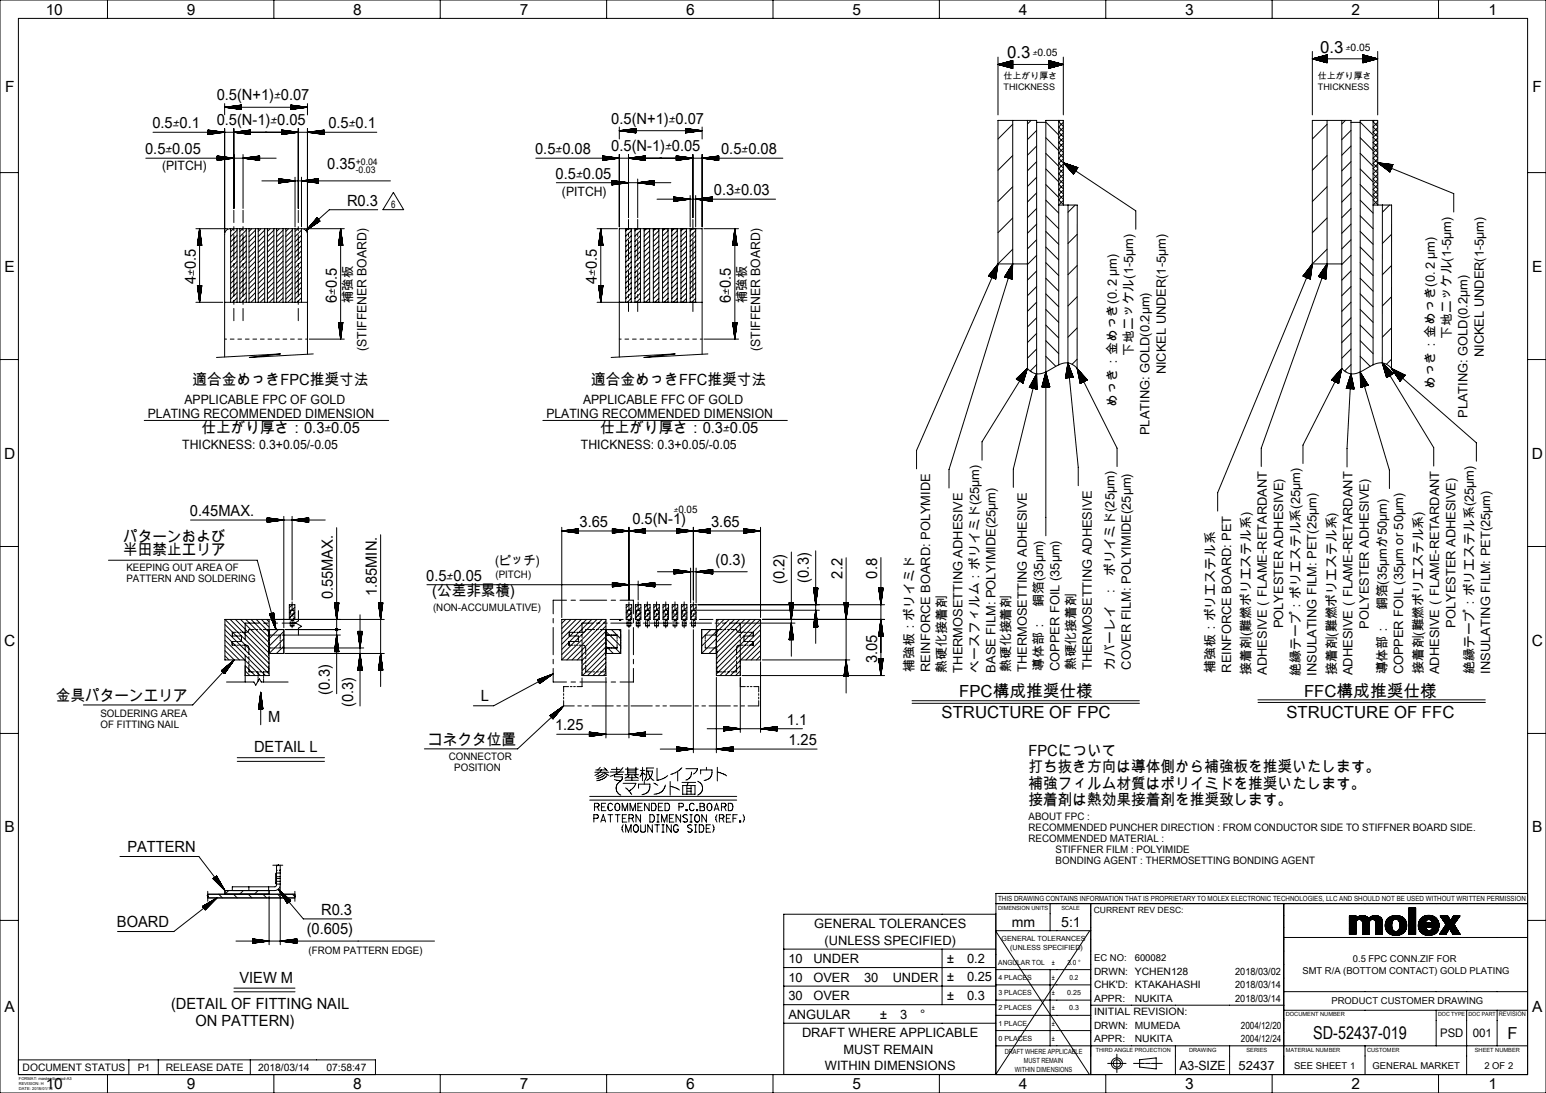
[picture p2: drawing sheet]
<svg xmlns="http://www.w3.org/2000/svg" width="420mm" height="297mm" viewBox="0 0 420 297" stroke-linecap="round" stroke-linejoin="round" font-family="sans-serif">
<defs><g id="words">
<text font-size="4.8" x="356.8" y="282.4">SD-52437-019</text>
<g font-size="4.5">
<text x="273.6" y="15.9">0.3</text>
<text x="358.6" y="14.4">0.3</text>
<text x="260.6" y="189.3">FPC構成推奨仕様</text>
<text x="354.3" y="189.3">FFC構成推奨仕様</text>
<text x="255.8" y="195.1">STRUCTURE OF FPC</text>
<text x="349.5" y="195">STRUCTURE OF FFC</text>
<text x="409.5" y="282.3">F</text>
</g>
<g font-size="4.2">
<text x="12.4" y="4">10</text>
<text x="50.8" y="4">9</text>
<text x="96" y="4">8</text>
<text x="141.2" y="4">7</text>
<text x="186.4" y="4">6</text>
<text x="231.6" y="4">5</text>
<text x="276.8" y="4">4</text>
<text x="322" y="4">3</text>
<text x="367.2" y="4">2</text>
<text x="404.4" y="4">1</text>
<text x="1.4" y="25">F</text>
<text x="58.9" y="27.3">0.5(N+1)</text>
<text x="416.4" y="25">F</text>
<text x="41.4" y="34.9">0.5</text>
<text x="58.9" y="34.1">0.5(N-1)</text>
<text x="89.2" y="34.9">0.5</text>
<text x="166.1" y="33.6">0.5(N+1)</text>
<text x="39.4" y="41.9">0.5</text>
<text x="145.4" y="41.9">0.5</text>
<text x="166.1" y="41.1">0.5(N-1)</text>
<text x="195.9" y="41.9">0.5</text>
<text x="88.9" y="45.9">0.35</text>
<text x="151" y="48.6">0.5</text>
<text x="194" y="53.1">0.3</text>
<text x="94.3" y="55.9">R0.3</text>
<text x="1.3" y="73.8">E</text>
<text x="53.2" y="77.3" transform="rotate(-90 53.2 77.3)">4</text>
<text x="162.2" y="77.3" transform="rotate(-90 162.2 77.3)">4</text>
<text x="416.3" y="73.8">E</text>
<text x="91.5" y="82.4" transform="rotate(-90 91.5 82.4)">6</text>
<text x="198.6" y="82.4" transform="rotate(-90 198.6 82.4)">6</text>
<text x="52.3" y="104.5">適合金めっきFPC推奨寸法</text>
<text x="160.6" y="104.5">適合金めっきFFC推奨寸法</text>
<text x="54.8" y="117.6">仕上がり厚さ：0.3</text>
<text x="163" y="117.6">仕上がり厚さ：0.3</text>
<text x="1.1" y="124.6">D</text>
<text x="416.1" y="124.6">D</text>
<text x="51.6" y="140.3">0.45MAX.</text>
<text x="157.4" y="143.2">3.65</text>
<text x="171.8" y="142.4">0.5(N-1)</text>
<text x="193.2" y="143.2">3.65</text>
<text x="33.5" y="147.3">パターンおよび</text>
<text x="33.5" y="150.8">半田禁止エリア</text>
<text x="194.4" y="153.5">(0.3)</text>
<text x="115.8" y="157.8">0.5</text>
<text x="117.4" y="162">(公差非累積)</text>
<text x="213.1" y="158.6" transform="rotate(-90 213.1 158.6)">(0.2)</text>
<text x="219.7" y="158.3" transform="rotate(-90 219.7 158.3)">(0.3)</text>
<text x="228.9" y="157.2" transform="rotate(-90 228.9 157.2)">2.2</text>
<text x="238.3" y="157.2" transform="rotate(-90 238.3 157.2)">0.8</text>
<text x="90.4" y="162.8" transform="rotate(-90 90.4 162.8)">0.55MAX.</text>
<text x="102.4" y="162" transform="rotate(-90 102.4 162)">1.85MIN.</text>
<text x="1.1" y="175.4">C</text>
<text x="416.1" y="175.4">C</text>
<text x="238.3" y="180.2" transform="rotate(-90 238.3 180.2)">3.05</text>
<text x="15.2" y="190.5">金具パターンエリア</text>
<text x="89.6" y="188.7" transform="rotate(-90 89.6 188.7)">(0.3)</text>
<text x="130.6" y="190.4">L</text>
<text x="72.9" y="196.2">M</text>
<text x="95.9" y="192.1" transform="rotate(-90 95.9 192.1)">(0.3)</text>
<text x="213.8" y="197">1.1</text>
<text x="116.4" y="202.5">コネクタ位置</text>
<text x="150.8" y="198.5">1.25</text>
<text x="214.2" y="202.5">1.25</text>
<text x="69" y="204.3">DETAIL L</text>
<text x="279.4" y="205.4">FPCについて</text>
<text x="279.4" y="209.9">打ち抜き方向は導体側から補強板を推奨いたします。</text>
<text x="279.4" y="214.4">補強フィルム材質はポリイミドを推奨いたします。</text>
<text x="279.4" y="218.9">接着剤は熱効果接着剤を推奨致します。</text>
<text x="1.3" y="226.2">B</text>
<text x="416.3" y="226.2">B</text>
<text x="34.6" y="231.5">PATTERN</text>
<text x="31.8" y="251.9">BOARD</text>
<text x="87.2" y="248.6">R0.3</text>
<text x="83.3" y="253.8">(0.605)</text>
<text x="65.1" y="267.1">VIEW M</text>
<text x="1.3" y="275">A</text>
<text x="46.5" y="274.3">(DETAIL OF FITTING NAIL</text>
<text x="416.3" y="275">A</text>
<text x="53.1" y="278.7">ON PATTERN)</text>
<text x="12.4" y="296">10</text>
<text x="50.8" y="296">9</text>
<text x="96" y="296">8</text>
<text x="141.2" y="296">7</text>
<text x="186.4" y="296">6</text>
<text x="231.6" y="296">5</text>
<text x="276.8" y="296">4</text>
<text x="322" y="296">3</text>
<text x="367.2" y="296">2</text>
<text x="404.4" y="296">1</text>
</g>
<g font-size="3.9">
<text x="274.9" y="252">mm</text>
<text x="288.3" y="252">5:1</text>
</g>
<g font-size="3.7">
<text x="74.5" y="27.3">±0.07</text>
<text x="46.9" y="34.9">±0.1</text>
<text x="73.5" y="34.1">±0.05</text>
<text x="94.7" y="34.9">±0.1</text>
<text x="181.7" y="33.6">±0.07</text>
<text x="45" y="41.9">±0.05</text>
<text x="150.9" y="41.9">±0.08</text>
<text x="180.7" y="41.1">±0.05</text>
<text x="201.5" y="41.9">±0.08</text>
<text x="156.5" y="48.6">±0.05</text>
<text x="199.5" y="53.1">±0.03</text>
<text x="53.2" y="75.1" transform="rotate(-90 53.2 75.1)">±0.5</text>
<text x="162.2" y="75.1" transform="rotate(-90 162.2 75.1)">±0.5</text>
<text x="91.5" y="80.2" transform="rotate(-90 91.5 80.2)">±0.5</text>
<text x="198.6" y="80.2" transform="rotate(-90 198.6 80.2)">±0.5</text>
<text x="88.2" y="117.6">±0.05</text>
<text x="196.5" y="117.6">±0.05</text>
<text x="121.3" y="157.8">±0.05</text>
</g>
<g font-size="3.5">
<text x="44" y="46.1">(PITCH)</text>
<text x="152.7" y="53.2">(PITCH)</text>
<text x="95.8" y="89.8" transform="rotate(-90 95.8 89.8)">補強板</text>
<text x="202.8" y="88.9" transform="rotate(-90 202.8 88.9)">補強板</text>
<text x="99.5" y="95.4" transform="rotate(-90 99.5 95.4)">(STIFFENER BOARD)</text>
<text x="206.5" y="95.4" transform="rotate(-90 206.5 95.4)">(STIFFENER BOARD)</text>
<text x="394.2" y="95.5" transform="rotate(-90 394.2 95.5)">下地ニッケル(1-5μm)</text>
<text x="307.8" y="100.2" transform="rotate(-90 307.8 100.2)">下地ニッケル(1-5μm)</text>
<text x="316.7" y="101.8" transform="rotate(-90 316.7 101.8)">NICKEL UNDER(1-5μm)</text>
<text x="403.1" y="97.1" transform="rotate(-90 403.1 97.1)">NICKEL UNDER(1-5μm)</text>
<text x="389.8" y="105.8" transform="rotate(-90 389.8 105.8)">めっき：金めっき(0.２μm)</text>
<text x="40.1" y="109.7">APPLICABLE FPC OF GOLD</text>
<text x="40.1" y="113.4">PLATING RECOMMENDED DIMENSION</text>
<text x="148.4" y="109.7">APPLICABLE FFC OF GOLD</text>
<text x="148.4" y="113.4">PLATING RECOMMENDED DIMENSION</text>
<text x="303.4" y="110.5" transform="rotate(-90 303.4 110.5)">めっき：金めっき(0.２μm)</text>
<text x="398.6" y="113.6" transform="rotate(-90 398.6 113.6)">PLATING: GOLD(0.2μm)</text>
<text x="312.3" y="118.2" transform="rotate(-90 312.3 118.2)">PLATING: GOLD(0.2μm)</text>
<text x="49.5" y="121.9">THICKNESS: 0.3+0.05/-0.05</text>
<text x="157.8" y="121.9">THICKNESS: 0.3+0.05/-0.05</text>
<text x="134.5" y="153.5">(ピッチ)</text>
<text x="348.6" y="170.7" transform="rotate(-90 348.6 170.7)">POLYESTER ADHESIVE)</text>
<text x="371.9" y="170.8" transform="rotate(-90 371.9 170.8)">POLYESTER ADHESIVE)</text>
<text x="395.4" y="170.6" transform="rotate(-90 395.4 170.6)">POLYESTER ADHESIVE)</text>
<text x="248.3" y="182.6" transform="rotate(-90 248.3 182.6)">補強板：ポリイミド</text>
<text x="252.7" y="182.6" transform="rotate(-90 252.7 182.6)">REINFORCE BOARD: POLYMIDE</text>
<text x="257.1" y="182.8" transform="rotate(-90 257.1 182.8)">熱硬化接着剤</text>
<text x="261.5" y="182.8" transform="rotate(-90 261.5 182.8)">THERMOSETTING ADHESIVE</text>
<text x="266.1" y="182.8" transform="rotate(-90 266.1 182.8)">ベースフィルム：ポリイミド(25μm)</text>
<text x="270.5" y="182.8" transform="rotate(-90 270.5 182.8)">BASE FILM: POLYIMIDE(25μm)</text>
<text x="274.5" y="182.6" transform="rotate(-90 274.5 182.6)">熱硬化接着剤</text>
<text x="279" y="182.6" transform="rotate(-90 279 182.6)">THERMOSETTING ADHESIVE</text>
<text x="283.4" y="182.3" transform="rotate(-90 283.4 182.3)">導体部：　銅箔(35μm)</text>
<text x="287.8" y="182.3" transform="rotate(-90 287.8 182.3)">COPPER FOIL (35μm)</text>
<text x="292.2" y="182.1" transform="rotate(-90 292.2 182.1)">熱硬化接着剤</text>
<text x="296.6" y="182.1" transform="rotate(-90 296.6 182.1)">THERMOSETTING ADHESIVE</text>
<text x="302.7" y="182" transform="rotate(-90 302.7 182)">カバーレイ　:　ポリイミド(25μm)</text>
<text x="307.2" y="182" transform="rotate(-90 307.2 182)">COVER FILM: POLYIMIDE(25μm)</text>
<text x="330.1" y="182.8" transform="rotate(-90 330.1 182.8)">補強板：ポリエステル系</text>
<text x="334.5" y="182.8" transform="rotate(-90 334.5 182.8)">REINFORCE BOARD: PET</text>
<text x="339.7" y="183.3" transform="rotate(-90 339.7 183.3)">接着剤(難燃ポリエステル系)</text>
<text x="344.1" y="183.3" transform="rotate(-90 344.1 183.3)">ADHESIVE（FLAME-RETARDANT</text>
<text x="353.3" y="183.6" transform="rotate(-90 353.3 183.6)">絶縁テープ：ポリエステル系(25μm)</text>
<text x="357.7" y="183.6" transform="rotate(-90 357.7 183.6)">INSULATING FILM: PET(25μm)</text>
<text x="363" y="183.5" transform="rotate(-90 363 183.5)">接着剤(難燃ポリエステル系)</text>
<text x="367.4" y="183.5" transform="rotate(-90 367.4 183.5)">ADHESIVE（FLAME-RETARDANT</text>
<text x="376.7" y="183.3" transform="rotate(-90 376.7 183.3)">導体部：　銅箔(35μmか50μm)</text>
<text x="381.2" y="183.3" transform="rotate(-90 381.2 183.3)">COPPER FOIL (35μm or 50μm)</text>
<text x="386.5" y="183.2" transform="rotate(-90 386.5 183.2)">接着剤(難燃ポリエステル系)</text>
<text x="391" y="183.2" transform="rotate(-90 391 183.2)">ADHESIVE（FLAME-RETARDANT</text>
<text x="400.4" y="183" transform="rotate(-90 400.4 183)">絶縁テープ：ポリエステル系(25μm)</text>
<text x="404.8" y="183" transform="rotate(-90 404.8 183)">INSULATING FILM: PET(25μm)</text>
<text x="221.2" y="252.2">GENERAL TOLERANCES</text>
<text x="224" y="256.7">(UNLESS SPECIFIED)</text>
<text x="214.2" y="261.7">10</text>
<text x="221" y="261.7">UNDER</text>
<text x="257.2" y="261.7">±　0.2</text>
<text x="214.2" y="266.7">10</text>
<text x="221" y="266.7">OVER</text>
<text x="234.7" y="266.7">30</text>
<text x="242.5" y="266.7">UNDER</text>
<text x="257.2" y="266.7">±　0.25</text>
<text x="214.2" y="271.8">30</text>
<text x="221" y="271.8">OVER</text>
<text x="257.2" y="271.7">±　0.3</text>
<text x="214.2" y="276.8">ANGULAR 　　±　3　°</text>
<text x="217.9" y="281.8">DRAFT WHERE APPLICABLE</text>
<text x="229.1" y="286.3">MUST REMAIN</text>
<text x="224.1" y="290.7">WITHIN DIMENSIONS</text>
<text x="320.4" y="290.6">A3-SIZE</text>
</g>
<text font-size="3.4" x="336.5" y="290.6">52437</text>
<g font-size="3.2">
<text x="391.3" y="281.9">PSD</text>
<text x="400.1" y="281.9">001</text>
</g>
<g font-size="2.8">
<text x="106.3" y="56.4">6</text>
<text x="34.3" y="155.3">KEEPING OUT AREA OF</text>
<text x="34.3" y="158.3">PATTERN AND SOLDERING</text>
<text x="134.6" y="157.2">(PITCH)</text>
<text x="117.6" y="166.2">(NON-ACCUMULATIVE)</text>
<text x="27.3" y="194.8">SOLDERING AREA</text>
<text x="27.3" y="197.8">OF FITTING NAIL</text>
<text x="121.9" y="206.4">CONNECTOR</text>
<text x="123.4" y="209.4">POSITION</text>
<text x="279.4" y="222.7">ABOUT FPC :</text>
<text x="279.4" y="225.7">RECOMMENDED PUNCHER DIRECTION : FROM CONDUCTOR SIDE TO STIFFNER BOARD SIDE.</text>
<text x="279.4" y="228.7">RECOMMENDED MATERIAL :</text>
<text x="286.8" y="231.7">STIFFNER FILM : POLYIMIDE</text>
<text x="286.8" y="234.6">BONDING AGENT : THERMOSETTING BONDING AGENT</text>
<text x="83.9" y="259.2">(FROM PATTERN EDGE)</text>
<text x="297.2" y="268.6">CHK'D: KTAKAHASHI</text>
<text x="297.2" y="275.9">INITIAL REVISION:</text>
<text x="6.1" y="291">DOCUMENT STATUS</text>
<text x="37.4" y="291">P1</text>
<text x="45" y="291">RELEASE DATE</text>
<text x="70.1" y="291">2018/03/14</text>
<text x="88.7" y="291">07:58:47</text>
</g>
<g font-size="2.7">
<text x="297.2" y="264.9">DRWN: YCHEN128</text>
<text x="335.6" y="264.9">2018/03/02</text>
<text x="335.6" y="268.5">2018/03/14</text>
<text x="297.2" y="272.2">APPR:</text>
<text x="308.3" y="272.2">NUKITA</text>
<text x="335.6" y="272.2">2018/03/14</text>
<text x="297.2" y="279.6">DRWN: MUMEDA</text>
<text x="337.1" y="279.6">2004/12/20</text>
<text x="297.2" y="283.3">APPR:</text>
<text x="308.3" y="283.3">NUKITA</text>
<text x="337.1" y="283.3">2004/12/24</text>
</g>
<g font-size="2.6">
<text x="297.2" y="261.2">EC NO:</text>
<text x="308.3" y="261.2">600082</text>
<text x="367.5" y="261.4">0.5 FPC CONN.ZIF FOR</text>
<text x="353.9" y="264.7">SMT R/A (BOTTOM CONTACT) GOLD PLATING</text>
<text x="361.7" y="272.9">PRODUCT CUSTOMER DRAWING</text>
<text x="351.6" y="290.4">SEE SHEET 1</text>
<text x="372.9" y="290.4">GENERAL MARKET</text>
<text x="403.3" y="290.4">2 OF 2</text>
</g>
<g font-size="2.5">
<text x="280.6" y="15.3">±0.05</text>
<text x="365.6" y="13.7">±0.05</text>
<text x="96.6" y="44.8">+0.04</text>
<text x="96.6" y="47">-0.03</text>
<text x="183.1" y="139.4">±0.05</text>
</g>
<g font-size="2.4">
<text x="272.6" y="21.3">仕上がり厚さ</text>
<text x="358" y="21.3">仕上がり厚さ</text>
<text x="272.6" y="24.4">THICKNESS</text>
<text x="358" y="24.4">THICKNESS</text>
</g>
<text font-size="2.3" x="297.1" y="248.1">CURRENT REV DESC:</text>
<g font-size="1.9">
<text x="271.2" y="244.9">THIS DRAWING CONTAINS INFORMATION THAT IS PROPRIETARY TO MOLEX ELECTRONIC TECHNOLOGIES, LLC AND SHOULD NOT BE USED WITHOUT WRITTEN PERMISSION</text>
<text x="272.1" y="255.6">GENERAL TOLERANCES</text>
<text x="271.2" y="262.1">ANGULAR TOL</text>
<text x="274.5" y="258">(UNLESS SPECIFIED)</text>
<text x="285.8" y="262.1">±</text>
<text x="290" y="262.1">3.0 °</text>
<text x="271.2" y="266.3">4 PLACES</text>
<text x="285.8" y="266.2">±</text>
<text x="290.6" y="266.2">0.2</text>
<text x="271.2" y="270.4">3 PLACES</text>
<text x="271.2" y="274.5">2 PLACES</text>
<text x="285.8" y="270.4">±</text>
<text x="285.8" y="274.5">±</text>
<text x="289.9" y="270.4">0.25</text>
<text x="290.5" y="274.5">0.3</text>
<text x="271.2" y="278.7">1 PLACE</text>
<text x="285.8" y="278.7">±</text>
<text x="271.3" y="282.8">0 PLACES</text>
<text x="273" y="286.3">DRAFT WHERE APPLICABLE</text>
<text x="285.8" y="282.8">±</text>
<text x="275.7" y="291.2">WITHIN DIMENSIONS</text>
<text x="278.1" y="288.8">MUST REMAIN</text>
</g>
<text font-size="1.7" x="407.2" y="276.2">REVISION</text>
<g font-size="1.5">
<text x="271.2" y="247.2">DIMENSION UNITS</text>
<text x="288.3" y="247.2">SCALE</text>
<text x="349.3" y="276.2">DOCUMENT NUMBER</text>
<text x="390.7" y="276.2">DOC TYPE</text>
<text x="399" y="276.2">DOC PART</text>
<text x="297.7" y="285.9">THIRD ANGLE PROJECTION</text>
<text x="323" y="285.9">DRAWING</text>
<text x="338.6" y="285.9">SERIES</text>
<text x="349.3" y="285.8">MATERIAL NUMBER</text>
<text x="371.4" y="285.9">CUSTOMER</text>
<text x="400.7" y="285.9">SHEET NUMBER</text>
</g>
<g font-size="1.1">
<text x="5.1" y="293.5">FORMAT: master-tb-prod-A3</text>
<text x="5.1" y="294.9">REVISION: H</text>
<text x="5.1" y="296.3">DATE: 2018/01/18</text>
</g>
</g></defs>
<g fill="none" stroke="#000" stroke-width=".27">
<path d="M0 0h420v297h-420zM29.2 0v5M74.4 0v5M119.6 0v5M164.8 0v5M210 0v5M255.2 0v5M300.4 0v5M345.6 0v5M390.8 0v5M5 5h410v287h-410zM271.1 17.5h17.8"/>
<path d="M271.1 15.5v15.7M271.1 17.5l4 1.1M271.2 17.5h3.9M271.3 17.6h3.8M271.5 17.6h3.6M271.5 17.4h3.6M271.8 17.3h3.3M271.9 17.7h3.2M272.1 17.8h3M272.1 17.3h3M272.3 17.2h2.8M272.4 17.8h2.7"/>
<path d="M272.6 17.9h2.5M272.6 17.1h2.5M272.8 17.1h2.3M272.9 18h2.2M273.1 18h2M273.1 17h2M273.3 16.9h1.8M273.4 18.1h1.7M273.6 18.2h1.5M273.6 16.9h1.5M273.8 16.8h1.3M273.9 18.3h1.2"/>
<path d="M274.1 18.3h1M274.1 16.7h1M274.3 16.7h.8M274.4 18.4h.7M274.6 16.6h.5M274.6 18.4h.5M274.8 16.5h.3M274.9 18.5h.2M275.1 16.4h.1M275.1 18.6h.1M275.1 16.4v2.2M275.1 16.4l-4 1.1"/>
<path d="M284.9 16.4h.1M284.9 16.5h.3M284.9 16.6h.5M284.9 16.6l.8 .1M284.9 16.7h1M284.9 16.7l1.3 .1M284.9 16.8l1.5 .1M284.9 16.9h1.8M284.9 17h2M284.9 17l2.3 .1M284.9 17.1h2.5M284.9 17.2h2.8"/>
<path d="M284.9 17.2l3 .1M284.9 17.3h3.3M284.9 17.4h3.5M284.9 17.4l3.9 .1M284.9 16.4l4 1.1M284.9 16.4v2.2M284.9 18.6h.1M285.1 18.5l-.2 .1M285.4 18.4l-.5 .1M285.6 18.4h-.7M285.9 18.3l-1 .1M286.1 18.3h-1.2"/>
<path d="M286.4 18.2h-1.5M286.6 18.1h-1.7M286.9 18l-2 .1M287.1 18h-2.2M287.4 17.9l-2.5 .1M287.6 17.8l-2.7 .1M287.9 17.8h-3M288.1 17.7h-3.2M288.4 17.6l-3.5 .1M288.6 17.6h-3.7M288.9 17.5l-4 1.1M288.9 15.5v15.7"/>
<path d="M356.5 14v17.2M356.5 16h17.8M356.5 16l4 1.1M356.6 16h3.9M356.7 15.9h3.8M356.8 16.1h3.7M357.1 15.8h3.4M357.2 16.2h3.3M357.3 15.8h3.2M357.4 16.2h3.1M357.6 15.7h2.9M357.7 16.3h2.8"/>
<path d="M357.8 15.7h2.7M357.9 16.3h2.6M358.1 15.6h2.4M358.2 16.4h2.3M358.3 15.5h2.2M358.4 16.5h2.1M358.6 15.4h1.9M358.7 16.6h1.8M358.8 15.4h1.7M358.9 16.6h1.6M359.1 15.3h1.4M359.2 16.7h1.3"/>
<path d="M359.3 15.2h1.2M359.4 16.7h1.1M359.6 15.2h.9M359.7 16.8h.8M359.8 15.1h.7M359.9 16.9h.6M360.1 15h.4M360.2 17h.3M360.3 15h.2M360.4 17h.1M360.5 14.9v2.2M360.5 14.9l-4 1.1"/>
<path d="M370.3 14.9l.2 .1M370.3 15h.4M370.3 15.1h.7M370.3 15.1l.9 .1M370.3 15.2h1.2M370.3 15.3h1.4M370.3 15.3l1.7 .1M370.3 15.4h1.9M370.3 15.5h2.2M370.3 15.5l2.4 .1M370.3 15.6l2.7 .1M370.3 15.7h2.9"/>
<path d="M370.3 15.7l3.2 .1M370.3 15.8h3.4M370.3 15.9h3.8M370.3 14.9l4 1.1M370.3 14.9v2.2M370.4 17h-.1M370.6 17h-.3M370.9 16.9h-.6M371.1 16.8l-.8 .1M371.4 16.7l-1.1 .1M371.6 16.7h-1.3M371.9 16.6l-1.6 .1"/>
<path d="M372.1 16.6h-1.8M372.4 16.5h-2.1M372.6 16.4h-2.3M372.9 16.3l-2.6 .1M373.1 16.3h-2.8M373.4 16.2l-3.1 .1M373.6 16.2h-3.3M374 16.1h-3.7M374.2 16h-3.9M374.3 14v17.2M374.3 16l-4 1.1M41.6 35.9h60.8"/>
<path d="M56.5 35.5h1.4M56.5 36.5h.1M56.5 35.4h.5M56.5 35.4l1.1 .1M56.5 35.6h2M56.5 35.6l2.6 .1M56.5 35.7h3M56.5 35.8h3.6M56.5 35.8l4.1 .1M56.5 35.4l4.5 .5-4.5 .6M56.5 35.4v1.1M57.2 36.5h-.7"/>
<path d="M57.7 36.4h-1.2M58.1 36.3h-1.6M58.7 36.2l-2.2 .1M59.3 36.2h-2.8M59.7 36.1h-3.2M60.3 36l-3.8 .1M60.8 36h-4.3M61 29.1h22.5M61 28.1v3.1M61 34.9v28.2M61 29.1l4.5 .6M61 29.1l4.5-.5v1.1"/>
<path d="M61.2 29.2h4.3M61.4 29.1h4.1M61.8 29.3h3.7M62 29h3.5M62.4 29.3h3.1M62.6 28.9h2.9M62.8 29.4h2.7M63 28.9h2.5M63.3 29.5h2.2M63.5 34.9v21.7M63.5 28.8h2M63.7 36h4.3"/>
<path d="M63.9 35.9h4.1M63.9 29.5h1.6M64.1 28.7h1.4M64.3 36h3.7M64.3 29.6h1.2M64.5 35.8h3.5M64.5 28.7h1M64.9 36.1h3.1M64.9 29.7h.6M65.1 35.7h2.9M65.1 28.6h.4M65.3 36.2h2.7"/>
<path d="M65.5 35.7h2.5M65.5 29.7h.1M65.8 36.2h2.2M66 35.6h2M66.4 36.3h1.6M66.6 35.5h1.4M66.8 36.4h1.2M67 35.5h1M67.4 36.5h.6M67.6 35.4h.4M68 36.5h.1M68 35.4l-4.5 .5 4.5 .6"/>
<path d="M68 35.4v1.1M76.5 35.5h1.4M76.5 36.5h.1M76.5 35.4h.5M76.5 35.4l1.1 .1M76.5 35.6h2M76.5 35.6l2.6 .1M76.5 35.7h3M76.5 35.8h3.6M76.5 35.8l4.1 .1M76.5 35.4l4.5 .5-4.5 .6M76.5 35.4v1.1"/>
<path d="M77.2 36.5h-.7M77.7 36.4h-1.2M78.1 36.3h-1.6M78.7 36.2l-2.2 .1M79 28.6h.5M79 28.6l1.1 .1M79 28.7h1.4M79 28.8h2M79 28.8l2.6 .1M79 28.9h3M79 29h3.6M79 29l4.1 .1"/>
<path d="M79 29.7h.1M79.3 36.2h-2.8M79.7 29.7h-.7M79.7 36.1h-3.2M80.2 29.6h-1.2M80.3 36l-3.8 .1M80.6 29.5l-1.6 .1M80.8 36h-4.3M81 34.9v21.7M81.2 29.5h-2.2M81.8 29.4h-2.8M82.2 29.3l-3.2 .1"/>
<path d="M82.8 29.3h-3.8M83.3 29.2h-4.3M83.5 28.1v3.1M83.5 34.9v28.2M83.5 29.1l-4.5-.5v1.1M83.5 29.1l-4.5 .6M83.7 36h4.3M83.9 35.9h4.1M84.3 36h3.7M84.5 35.8h3.5M84.9 36.1h3.1M85.1 35.7h2.9"/>
<path d="M85.3 36.2h2.7M85.5 35.7h2.5M85.8 36.2h2.2M86 35.6h2M86.4 36.3h1.6M86.6 35.5h1.4M86.8 36.4h1.2M87 35.5h1M87.4 36.5h.6M87.6 35.4h.4M88 36.5h.1M88 35.4l-4.5 .5 4.5 .6"/>
<path d="M88 35.4v1.1M168.2 35.5h22.5M168.2 34.5v3.3M168.2 35.5l4.5 .6M168.6 35.5h4.1M168.6 35.6h4.1M169 35.4h3.7M169.2 35.6h3.5M169.6 35.7h3.1M169.6 35.3h3.1M170.2 35.8h2.5M170.2 35.3h2.5"/>
<path d="M170.6 35.2h2.1M170.8 35.8h1.9M171.1 35.1h1.6M171.3 35.9h1.4M171.7 36h1M171.7 35.1h1M172.1 35h.6M172.3 36h.4M172.7 36.1h.1M172.7 34.9h.1M172.7 34.9v1.2M172.7 34.9l-4.5 .6"/>
<path d="M186.2 36.1h.1M186.2 35.4h3.8M186.2 35.4l4.2 .1M186.2 34.9h.1M186.2 35h.7M186.2 35l1.1 .1M186.2 35.1h1.6M186.2 35.2h2.2M186.2 35.2l2.6 .1M186.2 35.3h3.2M186.2 34.9l4.5 .6M186.2 34.9v1.2"/>
<path d="M186.7 36l-.5 .1M187.3 36h-1.1M187.7 35.9h-1.5M188.2 35.8l-2 .1M188.8 35.8h-2.6M189.4 35.7h-3.2M189.8 35.6l-3.6 .1M190.4 35.6h-4.2M190.7 34.5v3.3M190.7 35.5l-4.5 .6M275.1 32.7v39M275.1 33.8l-4 4"/>
<path d="M279.1 32.7v67.4M280.1 32.7l-1 1M281.6 33.3h2.5M281.6 39.7l-2.5 2.5M281.6 35.4l-2.5 2.5M284.1 33.2l3.5 3.5M284.1 37.4l3.5 3.5M287.6 32.7v66.5M288 32.7l-.4 .4 1.3 1.2M288.7 32.7l.2 .2M288.9 33.3l-1.3 1.2 1.3 1.3M288.9 34.7l-1.3 1.2 1.3 1.3"/>
<path d="M288.9 36.1l-1.3 1.2 1.3 1.3M288.9 37.5l-1.3 1.2 1.3 1.3M288.9 38.9l-1.3 1.3 1.3 1.2M360.5 32.7v39M360.5 33.8l-4 4M364.5 32.7v67.4M365.5 32.7l-1 1M367 33.3h2.5M367 39.7l-2.5 2.5M367 35.4l-2.5 2.5M369.5 33.2l3.5 3.5M369.5 37.4l3.5 3.5"/>
<path d="M373 32.7v66.5M373.4 32.7l-.4 .4 1.3 1.2M374.1 32.7l.2 .2M374.3 33.3l-1.3 1.2 1.3 1.3M374.3 34.7l-1.3 1.2 1.3 1.3M374.3 36.1l-1.3 1.2 1.3 1.3M374.3 37.5l-1.3 1.2 1.3 1.3M374.3 38.9l-1.3 1.3 1.3 1.2M0 46.9h5M39.6 43h35.4M59 43.6h.1M59 42.4h.1"/>
<path d="M59 42.4l.7 .1M59 42.5h1.1M59 42.6h1.6M59 42.6l2.2 .1M59 42.7h2.6M59 42.8h3.2M59 42.8l3.8 .1M59 42.9h4.1M59 42.4l4.5 .6-4.5 .6M59 42.4v1.2M59.5 43.5h-.5M60.1 43.4l-1.1 .1"/>
<path d="M60.6 43.4h-1.6M61 43.3h-2M61.6 43.2l-2.6 .1M62.2 43.2h-3.2M62.6 43.1h-3.6M63.1 43l-4.1 .1M63.5 57.1v3.4M66 42v14.6M66 57.1v3.4M66.4 43h4.1M66.4 42.9h4.1M66.8 42.9h3.7"/>
<path d="M67 43.1h3.5M67.4 43.2h3.1M67.4 42.8h3.1M68 43.2h2.5M68 42.7h2.5M68.3 42.7h2.2M68.5 43.3h2M68.9 43.4h1.6M68.9 42.6h1.6M69.5 43.4h1M69.5 42.5h1M69.9 42.5h.6"/>
<path d="M70.1 43.5h.4M70.5 43.6h.1M70.5 42.4h.1M70.5 42.4l-4.5 .6 4.5 .6M70.5 42.4v1.2M71.2 49.2h34.9M75.7 49l3.7 .1M75.7 49.1h4.3M75.7 48.6l4.5 .6-4.5 .5M75.7 48.6v1.1M75.7 48.6h.1M75.7 48.6h.6"/>
<path d="M75.7 48.7h1.2M75.7 48.7l1.8 .1M75.7 48.8h2.1M75.7 48.9h2.7M75.7 49h3.3M76.1 49.7h-.4M76.5 49.6l-.8 .1M77.1 49.6h-1.4M77.6 49.5h-1.9M78 49.4l-2.3 .1M78.6 49.4h-2.9M79.2 49.3h-3.5"/>
<path d="M79.6 49.2l-3.9 .1M80.2 48.2v13.4M81 57.1v3.4M81.9 48.2v13.4M82.1 49.1h4.3M82.5 49.2h3.9M82.7 49.1h3.7M82.9 49.3h3.5M83.1 49h3.3M83.4 49.4h3M83.6 48.9h2.8M84 49.4h2.4"/>
<path d="M84.2 48.8h2.2M84.4 49.5h2M84.6 48.8h1.8M85 49.6h1.4M85.2 48.7h1.2M85.6 49.6h.8M85.7 59.7l.5-.4-.9 .8M85.8 48.6h.6M86 49.7h.4M86.1 59.2l.8 .9M86.1 59.2l-3 3.4M86.1 59.2l-.2 .2"/>
<path d="M86.3 59.4l-1.4 1.2M86.3 59.4l-1.8 1.6M86.3 48.6h.1M86.3 59.5l-2 1.8M86.4 48.6l-4.5 .6 4.5 .5M86.4 48.6v1.1M86.5 59.6l-3.2 2.9M86.6 59.7l-3 2.6M86.6 59.8l-2.5 2.2M86.6 59.8l-2.2 2M86.7 59.9l-1.8 1.5M86.7 59.9l-1.3 1.2"/>
<path d="M86.8 59.9l-1.1 1M102.6 57h-13.1l-6.4 5.6M106.9 52.3l2.8 4.7h-5.7zM145.6 43h67.1M151.1 49.6h31.1M163.7 43.6h.1M163.7 42.4h.1M163.7 42.4l.7 .1M163.7 42.5h1.1M163.7 42.6h1.6M163.7 42.6l2.2 .1M163.7 42.7h2.6"/>
<path d="M163.7 42.8h3.2M163.7 42.8l3.8 .1M163.7 42.9h4.2M163.7 42.4v1.2M163.7 42.4l4.5 .6-4.5 .6M164.2 43.5h-.5M164.8 43.4l-1.1 .1M165.3 43.4h-1.6M165.7 43.3h-2M166.2 49.2h1.1M166.2 49.1l4.5 .5-4.5 .6M166.2 49.1v1.1"/>
<path d="M166.2 49.1h.1M166.2 49.1h.7M166.2 49.2l1.6 .1M166.2 49.3h2.2M166.2 49.4h2.6M166.2 49.4l3.2 .1M166.2 49.5h3.8M166.2 49.6h4.2M166.2 50.2h.1M166.3 43.2l-2.6 .1M166.7 50.2h-.5M166.9 43.2h-3.2"/>
<path d="M167.3 50.1l-1.1 .1M167.3 43.1h-3.6M167.8 50l-1.6 .1M167.9 43l-4.2 .1M168.2 50h-2M168.2 42v19.6M168.8 49.9l-2.6 .1M169.4 49.8l-3.2 .1M169.8 49.8h-3.6M170.4 49.7h-4.2M170.7 42v17.1M170.7 59.6v2.8"/>
<path d="M171.1 43h4.1M171.1 42.9h4.1M171.5 42.9h3.7M171.7 43.1h3.5M172.1 43.2h3.1M172.1 42.8h3.1M172.7 43.2h2.5M172.7 42.7h2.5M173.1 42.7h2.1M173.2 48.6v10.5M173.2 59.6v2.8M173.3 43.3h1.9"/>
<path d="M173.6 49.6h4.1M173.6 49.7h4.1M173.6 43.4h1.6M173.6 42.6h1.6M174 49.5h3.7M174.2 49.8h3.5M174.2 43.4h1M174.2 42.5h1M174.6 49.5h3.1M174.6 49.8h3.1M174.6 42.5h.6M174.8 43.5h.4"/>
<path d="M175.2 49.4h2.5M175.2 49.9h2.5M175.2 43.6h.1M175.2 42.4h.1M175.2 42.4l-4.5 .6 4.5 .6M175.2 42.4v1.2M175.6 49.3h2.1M175.8 50h1.9M176.1 49.3h1.6M176.1 50h1.6M176.7 49.2h1M176.7 50.1h1"/>
<path d="M177.1 49.1h.6M177.3 50.2h.4M177.7 49.1h.1M177.7 50.2h.1M177.7 49.1l-4.5 .5 4.5 .6M177.7 49.1v1.1M178.5 54.1h32.2M183 53.5v1.2M183 54.7h.1M183 53.5h.1M183 53.6h.6M183 53.6l1 .1"/>
<path d="M183 53.7h1.6M183 53.8h2.2M183 53.8l2.6 .1M183 53.9h3.1M183 54h3.7M183 54l4.1 .1M183 53.5l4.5 .6-4.5 .6M183.4 54.7h-.4M183.7 43.6h.1M183.7 42.4h.1M183.7 42.4l.7 .1M183.7 42.5h1.1"/>
<path d="M183.7 42.6h1.6M183.7 42.6l2.2 .1M183.7 42.7h2.6M183.7 42.8h3.2M183.7 42.8l3.8 .1M183.7 42.9h4.2M183.7 42.4l4.5 .6-4.5 .6M183.7 42.4v1.2M184 54.6h-1M184.2 43.5h-.5M184.6 54.5l-1.6 .1M184.8 43.4l-1.1 .1"/>
<path d="M185 54.5h-2M185.3 43.4h-1.6M185.6 54.4h-2.6M185.7 43.3h-2M186.1 54.3l-3.1 .1M186.3 43.2l-2.6 .1M186.5 54.3h-3.5M186.9 43.2h-3.2M187.1 54.2h-4.1M187.3 43.1h-3.6M187.5 53.1v8.5M187.9 43l-4.2 .1"/>
<path d="M188.2 42v17.1M188.2 59.6v2.8M189 53.1v8.5M189.4 54.2h4.1M189.4 54.1h4.1M189.8 54h3.7M190 54.3h3.5M190.3 54.3h3.2M190.3 53.9h3.2M190.7 42v19.6M190.9 54.4h2.6M190.9 53.9h2.6"/>
<path d="M191.1 43h4.1M191.1 42.9h4.1M191.3 53.8h2.2M191.5 54.5h2M191.5 42.9h3.7M191.7 43.1h3.5M191.9 54.5h1.6M191.9 53.7h1.6M192.1 43.2h3.1M192.1 42.8h3.1M192.5 54.6h1M192.5 53.7h1"/>
<path d="M192.7 43.2h2.5M192.7 42.7h2.5M192.9 53.6h.6M193 54.7h.5M193.1 42.7h2.1M193.3 43.3h1.9M193.4 54.7h.1M193.4 53.5h.1M193.5 53.5l-4.5 .6 4.5 .6M193.5 53.5v1.2M193.6 43.4h1.6M193.6 42.6h1.6"/>
<path d="M194.2 43.4h1M194.2 42.5h1M194.6 42.5h.6M194.8 43.5h.4M195.2 43.6h.1M195.2 42.4h.1M195.2 42.4l-4.5 .6 4.5 .6M195.2 42.4v1.2M275.1 59.2l-4 4M275.1 50.7l-4 4M275.1 42.3l-4 4M281.6 56.7l-2.5 2.5"/>
<path d="M281.6 52.4l-2.5 2.5M281.6 48.2l-2.5 2.5M281.6 43.9l-2.5 2.5M284.1 41.7l3.5 3.5M284.1 45.9l3.5 3.5M284.1 50.2l3.5 3.5M284.1 54.4l3.5 3.5M284.1 58.6l3.5 3.5M288.9 40.3l-1.3 1.3 1.3 1.2M288.9 41.7l-1.3 1.3 1.3 1.3M288.9 43.1l-1.3 1.3 1.3 1.3M288.9 44.6l-1.3 1.2 1.3 1.3"/>
<path d="M288.9 44.2l19.7 13.1v5M288.9 44.2l2.7 3.1M288.9 44.2l3.9 1.3M288.9 46l-1.3 1.2 1.3 1.3M288.9 47.4l-1.3 1.2 1.3 1.3M288.9 48.8l-1.3 1.3 1.3 1.2M288.9 50.2l-1.3 1.3 1.3 1.2M288.9 51.6l-1.3 1.3 1.3 1.3M288.9 53l-1.3 1.3 1.3 1.3M288.9 54.4l-1.3 1.3h5v44.4M288.9 55.7v-23h-4.8v112.9M289 44.4l3.2 2.1"/>
<path d="M289.1 44.5l3.1 2M289.3 44.3l3 2M289.3 44.7l2.8 1.9M289.4 44.4l2.9 1.9M289.5 45l2.5 1.7-2.3-1.6M289.6 44.5l2.8 1.7M289.8 45.2l2.2 1.6-1.9-1.3M290 44.6l2.4 1.6M290.2 55.7l-.1 42.9M290.2 45.7l1.7 1.2M290.2 44.7l2.2 1.4M290.4 44.7l2.1 1.4"/>
<path d="M290.4 46l1.5 .9M290.6 46.1l1.3 .9M290.7 46.3l1.1 .8M290.7 44.8l1.8 1.2-1.6-1.1M291 46.6l.8 .5M291.1 46.7l.6 .5M291.1 45l1.5 .9M291.2 46.9l.5 .3M291.3 47l.4 .2M291.5 47.2l.2 .1M291.5 45.1l1.1 .7M291.6 47.3h.1"/>
<path d="M291.7 45.2l1 .6-.8-.6M292.1 55.7l-2 2M292.2 45.3l.6 .3-.4-.2M292.6 45.5l.2 .1M292.8 45.5h.1M292.8 45.5l-1.2 1.8M360.5 59.2l-4 4M360.5 50.7l-4 4M360.5 42.3l-4 4M367 56.7l-2.5 2.5M367 52.4l-2.5 2.5M367 48.2l-2.5 2.5"/>
<path d="M367 43.9l-2.5 2.5M369.5 41.7l3.5 3.5M369.5 45.9l3.5 3.5M369.5 50.2l3.5 3.5M369.5 54.4l3.5 3.5M369.5 58.6l3.5 3.5M374.3 40.3l-1.3 1.3 1.3 1.2M374.3 41.7l-1.3 1.3 1.3 1.3M374.3 43.1l-1.3 1.3 1.3 1.3M374.3 44.6l-1.3 1.2 1.3 1.3M374.3 44.2l20.6 8.4v5M374.3 44.2l3.3 2.5"/>
<path d="M374.3 44.2l4.1 .5M374.3 44.2l3.7 1.5M374.3 46l-1.3 1.2 1.3 1.3M374.3 47.4l-1.3 1.2 1.3 1.3M374.3 48.8l-1.3 1.3 1.3 1.2M374.3 50.2l-1.3 1.3 1.3 1.2M374.3 51.6l-1.3 1.3 1.3 1.3M374.3 53l-1.3 1.3 1.3 1.3M374.3 54.4l-1.3 1.3h5.1l-.1 44.4M374.3 55.7v-23h-4.8v68.4M374.6 44.5l3.3 1.4-3.1-1.3M374.7 44.3l3.3 1.3"/>
<path d="M374.9 44.3l3.2 1.3M374.9 44.7l3 1.3-2.7-1.1M375.1 44.3l3 1.2-2.8-1.2M375.4 45l2.5 1.1M375.5 44.4l2.6 1M375.5 45.2l2.3 .9-2.1-.8M375.6 55.7l-.1 42.9M375.6 44.4l2.5 1M375.8 44.4l2.3 .9M375.9 45.4l1.9 .8M376 45.5l1.8 .7M376 44.4l2.2 .9"/>
<path d="M376.2 45.6l1.5 .7-1.4-.5M376.2 44.5l2 .8M376.4 44.5l1.8 .7M376.5 45.9l1.2 .5M376.6 46l1.1 .4M376.8 46.1l.9 .4M376.8 44.5l1.5 .6-1.3-.5M377.1 46.4l.5 .2M377.2 44.6l1.1 .4M377.4 44.6l.9 .4M377.4 46.6l.2 .1M377.5 55.7l-1.9 2"/>
<path d="M377.6 46.7h.1M377.6 44.6l.7 .3M378 44.7l.4 .1M378.4 44.7h.1M378.4 44.7l-.8 2M415 46.9h5M53.2 62.1h8.7M53.6 66.6h1.2M53.6 77.6h1.2M53.6 77.6l.6 4.5M53.6 77.6l.1 .5M53.7 66.2v.4"/>
<path d="M53.7 77.6v.9M53.7 65.8v.8M53.8 77.6v1.5M53.8 65.2v1.4M53.8 77.6l.1 2M53.9 64.7v1.9M53.9 77.6v2.4M53.9 64.3v2.3M54 77.6v3M54 63.7v2.9M54 77.6l.1 3.6M54.1 63.1v3.5"/>
<path d="M54.1 77.6v4M54.1 62.7v3.9M54.2 62.1v20M54.2 62.1l-.6 4.5M54.2 62.1l.6 4.5M54.2 62.3v4.3M54.3 77.6l-.1 4.4M54.3 62.9v3.7M54.3 77.6v3.8M54.4 63.3v3.3M54.4 77.6v3.4M54.4 63.9v2.7"/>
<path d="M54.5 77.6l-.1 2.8M54.5 64.5v2.1M54.6 77.6l-.1 2.2M54.6 64.8v1.8M54.6 77.6v1.8M54.7 65.4v1.2M54.7 77.6v1.3M54.7 66v.6M54.8 77.6l-.1 .7M54.8 66.4v.2M54.8 77.6v.3M54.8 77.6l-.6 4.5"/>
<path d="M62.4 62.1h19.6a1.5 1.5 0 0 1 1.5 1.5v32.7M62.5 62.1a1.5 1.5 0 0 0-1.5 1.5v33.4M62.7 62.1v20M63.4 62.1l-.7 .8M63.5 61.6v1.1M63.5 63.8v6.7M63.5 71.6v1.1M63.5 73.8v6.7M64.4 76.7l-1.7 1.7M64.4 75.3l-1.7 1.7M64.4 73.9l-1.7 1.7M64.4 72.4l-1.7 1.8"/>
<path d="M64.4 71l-1.7 1.8M64.4 69.6l-1.7 1.8M64.4 68.2l-1.7 1.8M64.4 66.8l-1.7 1.7M64.4 65.4l-1.7 1.7M64.4 64l-1.7 1.7M64.4 62.5l-1.7 1.8M64.4 78.1l-1.7 1.8M64.4 79.5l-1.7 1.8M64.4 62.1v20M65.2 62.1v20M65.9 62.1l-.7 .8"/>
<path d="M66 61.6v1.1M66 63.8v6.7M66 71.6v1.1M66 73.8v6.7M66.9 76.7l-1.7 1.7M66.9 75.3l-1.7 1.7M66.9 73.9l-1.7 1.7M66.9 72.4l-1.7 1.8M66.9 71l-1.7 1.8M66.9 69.6l-1.7 1.8M66.9 68.2l-1.7 1.8M66.9 66.8l-1.7 1.7"/>
<path d="M66.9 65.4l-1.7 1.7M66.9 64l-1.7 1.7M66.9 62.5l-1.7 1.8M66.9 78.1l-1.7 1.8M66.9 79.5l-1.7 1.8M66.9 62.1v20M67.7 62.1v20M68.4 62.1l-.7 .8M69.4 76.7l-1.7 1.7M69.4 75.3l-1.7 1.7M69.4 73.9l-1.7 1.7M69.4 72.4l-1.7 1.8"/>
<path d="M69.4 71l-1.7 1.8M69.4 69.6l-1.7 1.8M69.4 68.2l-1.7 1.8M69.4 66.8l-1.7 1.7M69.4 65.4l-1.7 1.7M69.4 64l-1.7 1.7M69.4 62.5l-1.7 1.8M69.4 78.1l-1.7 1.8M69.4 79.5l-1.7 1.8M69.4 62.1v20M70.2 62.1v20M70.9 62.1l-.7 .8"/>
<path d="M71.9 76.7l-1.7 1.7M71.9 75.3l-1.7 1.7M71.9 73.9l-1.7 1.7M71.9 72.4l-1.7 1.8M71.9 71l-1.7 1.8M71.9 69.6l-1.7 1.8M71.9 68.2l-1.7 1.8M71.9 66.8l-1.7 1.7M71.9 65.4l-1.7 1.7M71.9 64l-1.7 1.7M71.9 62.5l-1.7 1.8M71.9 78.1l-1.7 1.8"/>
<path d="M71.9 79.5l-1.7 1.8M71.9 62.1v20M72.7 62.1v20M73.4 62.1l-.7 .8M74.4 62.1v20M74.4 76.7l-1.7 1.7M74.4 75.3l-1.7 1.7M74.4 73.9l-1.7 1.7M74.4 72.4l-1.7 1.8M74.4 71l-1.7 1.8M74.4 69.6l-1.7 1.8M74.4 68.2l-1.7 1.8"/>
<path d="M74.4 66.8l-1.7 1.7M74.4 65.4l-1.7 1.7M74.4 64l-1.7 1.7M74.4 62.5l-1.7 1.8M74.4 78.1l-1.7 1.8M74.4 79.5l-1.7 1.8M75.2 62.1v20M75.9 62.1l-.7 .8M76.9 76.7l-1.7 1.7M76.9 75.3l-1.7 1.7M76.9 73.9l-1.7 1.7M76.9 72.4l-1.7 1.8"/>
<path d="M76.9 71l-1.7 1.8M76.9 69.6l-1.7 1.8M76.9 68.2l-1.7 1.8M76.9 66.8l-1.7 1.7M76.9 65.4l-1.7 1.7M76.9 64l-1.7 1.7M76.9 62.5l-1.7 1.8M76.9 78.1l-1.7 1.8M76.9 79.5l-1.7 1.8M76.9 62.1v20M77.7 62.1v20M78.4 62.1l-.7 .8"/>
<path d="M79.4 76.7l-1.7 1.7M79.4 75.3l-1.7 1.7M79.4 73.9l-1.7 1.7M79.4 72.4l-1.7 1.8M79.4 71l-1.7 1.8M79.4 69.6l-1.7 1.8M79.4 68.2l-1.7 1.8M79.4 66.8l-1.7 1.7M79.4 65.4l-1.7 1.7M79.4 64l-1.7 1.7M79.4 62.5l-1.7 1.8M79.4 78.1l-1.7 1.8"/>
<path d="M79.4 79.5l-1.7 1.8M79.4 62.1v20M80.2 62.1v20M80.9 62.1l-.7 .8M81 61.6v1.1M81 63.8v6.7M81 71.6v1.1M81 73.8v6.7M81.9 62.1v20M81.9 76.7l-1.7 1.7M81.9 75.3l-1.7 1.7M81.9 73.9l-1.7 1.7"/>
<path d="M81.9 72.4l-1.7 1.8M81.9 71l-1.7 1.8M81.9 69.6l-1.7 1.8M81.9 68.2l-1.7 1.8M81.9 66.8l-1.7 1.7M81.9 65.4l-1.7 1.7M81.9 64l-1.7 1.7M81.9 62.5l-1.7 1.8M81.9 78.1l-1.7 1.8M81.9 79.5l-1.7 1.8M82.5 62.1h11M83.9 61.8l2.5-2.3-2.9 2.7"/>
<path d="M86.7 60.2l.2-.1-.7 .5M86.9 60.1h-.1M86.9 60.1l-3.8 2.5M91.9 66.6h1.2M92 66.4v.2M92.1 65.8v.8M92.1 65.4v1.2M92.2 64.8v1.8M92.3 64.3v2.3M92.3 63.9v2.7M92.4 63.3v3.3M92.5 62.7v3.9"/>
<path d="M92.5 62.3v4.3M92.5 62.1v30M92.5 62.1l-.6 4.5M92.5 62.1l.6 4.5M92.6 62.7v3.9M92.7 63.3v3.3M92.7 63.7v2.9M92.8 64.3v2.3M92.9 64.8v1.8M92.9 65.2v1.4M93 65.8v.8M93.1 66.4v.2"/>
<path d="M162.2 62.1h5.5M162.6 66.6h1.2M162.6 77.6h1.2M162.6 77.6l.6 4.5M162.6 66.6h.1M162.6 77.6v.1M162.6 77.6l.1 .5M162.7 66.2v.4M162.7 77.6l.1 1.1M162.8 65.6v1M162.8 77.6v1.7M162.8 65v1.6"/>
<path d="M162.9 77.6v2M162.9 64.7v1.9M162.9 77.6l.1 2.6M163 64.1v2.5M163 77.6v3.2M163 63.5v3.1M163.1 77.6v3.6M163.1 63.1v3.5M163.1 77.6l.1 4.2M163.2 62.5v4.1M163.2 62.1v20M163.2 62.1l-.6 4.5"/>
<path d="M163.2 62.1l.6 4.5M163.3 62.5v4.1M163.3 77.6v4.2M163.3 62.9v3.7M163.4 77.6l-.1 3.8M163.4 63.5v3.1M163.4 77.6v3.2M163.5 64.1v2.5M163.5 77.6v2.6M163.5 64.5v2.1M163.6 77.6l-.1 2.2M163.6 65v1.6"/>
<path d="M163.6 77.6v1.7M163.7 65.6v1M163.7 77.6v1.1M163.7 66v.6M163.8 77.6l-.1 .7M163.8 66.6h.1M163.8 77.6v.1M163.8 77.6l-.6 4.5M170 62.1v20M170.6 62.1l-.6 .7M170.7 63.3v1M170.7 65.2v5.6"/>
<path d="M170.7 71.7v.9M170.7 73.5v5.6M171.5 62.1v20M171.5 62.7l-1.5 1.5M171.5 76.8l-1.5 1.5M171.5 75.4l-1.5 1.5M171.5 74l-1.5 1.5M171.5 72.6l-1.5 1.5M171.5 71.2l-1.5 1.5M171.5 69.7l-1.5 1.5M171.5 68.3l-1.5 1.5M171.5 66.9l-1.5 1.5"/>
<path d="M171.5 65.5l-1.5 1.5M171.5 64.1l-1.5 1.5M171.5 78.2l-1.5 1.5M171.5 79.6l-1.5 1.5M172.5 62.1v20h18.2M173.1 62.1l-.6 .7M173.2 63.3v1M173.2 65.2v5.6M173.2 71.7v.9M173.2 73.5v5.6M174 62.1v20M174 72.6l-1.5 1.5"/>
<path d="M174 62.7l-1.5 1.5M174 76.8l-1.5 1.5M174 75.4l-1.5 1.5M174 74l-1.5 1.5M174 71.2l-1.5 1.5M174 69.7l-1.5 1.5M174 68.3l-1.5 1.5M174 66.9l-1.5 1.5M174 65.5l-1.5 1.5M174 64.1l-1.5 1.5M174 78.2l-1.5 1.5M174 79.6l-1.5 1.5"/>
<path d="M175 62.1v20M175.6 62.1l-.6 .7M176.5 62.1v20M176.5 62.7l-1.5 1.5M176.5 76.8l-1.5 1.5M176.5 75.4l-1.5 1.5M176.5 74l-1.5 1.5M176.5 72.6l-1.5 1.5M176.5 71.2l-1.5 1.5M176.5 69.7l-1.5 1.5M176.5 68.3l-1.5 1.5M176.5 66.9l-1.5 1.5"/>
<path d="M176.5 65.5l-1.5 1.5M176.5 64.1l-1.5 1.5M176.5 78.2l-1.5 1.5M176.5 79.6l-1.5 1.5M177.5 62.1v20M178.1 62.1l-.6 .7M179 62.1v20M179 62.7l-1.5 1.5M179 76.8l-1.5 1.5M179 75.4l-1.5 1.5M179 74l-1.5 1.5M179 72.6l-1.5 1.5"/>
<path d="M179 71.2l-1.5 1.5M179 69.7l-1.5 1.5M179 68.3l-1.5 1.5M179 66.9l-1.5 1.5M179 65.5l-1.5 1.5M179 64.1l-1.5 1.5M179 78.2l-1.5 1.5M179 79.6l-1.5 1.5M180 62.1v20M180.6 62.1l-.6 .7M181.5 62.1v20M181.5 62.7l-1.5 1.5"/>
<path d="M181.5 76.8l-1.5 1.5M181.5 75.4l-1.5 1.5M181.5 74l-1.5 1.5M181.5 72.6l-1.5 1.5M181.5 71.2l-1.5 1.5M181.5 69.7l-1.5 1.5M181.5 68.3l-1.5 1.5M181.5 66.9l-1.5 1.5M181.5 65.5l-1.5 1.5M181.5 64.1l-1.5 1.5M181.5 78.2l-1.5 1.5M181.5 79.6l-1.5 1.5"/>
<path d="M182.5 62.1v20M183.1 62.1l-.6 .7M184 62.7l-1.5 1.5M184 62.1v20M184 76.8l-1.5 1.5M184 75.4l-1.5 1.5M184 74l-1.5 1.5M184 72.6l-1.5 1.5M184 71.2l-1.5 1.5M184 69.7l-1.5 1.5M184 68.3l-1.5 1.5M184 66.9l-1.5 1.5"/>
<path d="M184 65.5l-1.5 1.5M184 64.1l-1.5 1.5M184 78.2l-1.5 1.5M184 79.6l-1.5 1.5M185 62.1v20M185.6 62.1l-.6 .7M186.5 62.1v20M186.5 62.7l-1.5 1.5M186.5 76.8l-1.5 1.5M186.5 75.4l-1.5 1.5M186.5 74l-1.5 1.5M186.5 72.6l-1.5 1.5"/>
<path d="M186.5 71.2l-1.5 1.5M186.5 69.7l-1.5 1.5M186.5 68.3l-1.5 1.5M186.5 66.9l-1.5 1.5M186.5 65.5l-1.5 1.5M186.5 64.1l-1.5 1.5M186.5 78.2l-1.5 1.5M186.5 79.6l-1.5 1.5M187.5 62.1v20M188.1 62.1l-.6 .7M188.2 63.3v1M188.2 65.2v5.6"/>
<path d="M188.2 71.7v.9M188.2 73.5v5.6M189 62.1v20M189 62.7l-1.5 1.5M189 76.8l-1.5 1.5M189 75.4l-1.5 1.5M189 74l-1.5 1.5M189 72.6l-1.5 1.5M189 71.2l-1.5 1.5M189 69.7l-1.5 1.5M189 68.3l-1.5 1.5M189 66.9l-1.5 1.5"/>
<path d="M189 65.5l-1.5 1.5M189 64.1l-1.5 1.5M189 78.2l-1.5 1.5M189 79.6l-1.5 1.5M191.2 62.1h9.4M199 66.6h1.2M199.1 66.4v.2M199.2 65.8v.8M199.2 65.2v1.4M199.3 64.8v1.8M199.4 64.3v2.3M199.4 63.7v2.9"/>
<path d="M199.5 63.3v3.3M199.6 62.7v3.9M199.6 62.1v30M199.6 62.1l-.6 4.5M199.6 62.1l.6 4.5M199.7 62.3v4.3M199.7 62.7v3.9M199.8 63.3v3.3M199.9 63.9v2.7M199.9 64.5v2.1M200 64.8v1.8M200.1 65.4v1.2"/>
<path d="M200.1 66v.6M200.2 66.4v.2M268.5 75l2 .8M268.6 74.9l-.1 .1M268.8 74.6l-.2 .4 .1-.2M268.9 74.5l-.2 .5M269.2 74.2l-.5 .8 .3-.7M269.3 74l-.5 1.1M269.5 73.7l-.6 1.4M269.7 73.6l-.7 1.5M269.8 73.4l-.8 1.8M270 73.1l-.9 2.1"/>
<path d="M270.1 72.9l-1 2.3M270.5 75.8h.1M270.5 72.5l-1.3 2.7 1.1-2.4M270.5 75.6v.2M270.6 75.2l-.2 .6M270.6 75l-.3 .7M270.7 74.8l-.4 .9M270.7 74.4l-.5 1.3M270.8 72.2l-1.5 3.1 1.3-3M270.8 74l-.7 1.6 .6-1.4M270.9 73.5l-.9 2.1 .8-1.9M270.9 73.3l-1 2.2"/>
<path d="M270.9 72.9l-1.1 2.6M271 72.7l-1.2 2.8M271 71.9l-1.6 3.4M271 72.5l-1.3 3M271.1 72.1l-1.5 3.3M271.1 71.7v-39h10.5v68.9M271.1 71.7h8M271.1 71.7l-22.1 50.7v5M271.1 71.7l-2.6 3.3M271.1 71.7l-.6 4.1M271.1 71.7l-1.6 3.7M272.9 75.2l2.1 .7"/>
<path d="M272.9 75.2h.1M273 75v.2M273.2 74.7l-.2 .6M273.3 74.5l-.2 .8M273.4 74.4l-.2 .9M273.7 74l-.4 1.3M273.8 73.9l-.5 1.4M273.9 73.7l-.5 1.7M274.1 73.4l-.7 2M274.2 73.2l-.7 2.2M274.3 73l-.8 2.4M274.5 72.7l-.9 2.7"/>
<path d="M274.6 72.5l-.9 3M274.7 72.4l-1 3.1M274.9 72.1l-1.1 3.4M275 75.8v.1M275 75.6l-.1 .2M275 75.4l-.1 .4M275 75.1l-.2 .7M275 74.9l-.3 .9M275 74.7l-.3 1.1M275 71.9l-1.1 3.6M275 74.3l-.4 1.4M275 74.1l-.5 1.6"/>
<path d="M275 73.9l-.5 1.8M275.1 73.5l-.7 2.2M275.1 73.3l-.8 2.4M275.1 72.7l-.8 2.9 .8-2.5M275.1 72.3l-1 3.3 1-3.1M275.1 71.9l-1.1 3.7M275.1 67.7l-4 4M275.1 71.7l-17.3 55.9v5M275.1 71.7l-2.2 3.5M275.1 71.7l-.1 4.2M281.6 77.9l-2.5 2.5M281.6 73.6l-2.5 2.5"/>
<path d="M281.6 69.4l-2.5 2.5M281.6 65.1l-2.5 2.5M281.6 60.9l-2.5 2.5M284.1 62.9l3.5 3.5M284.1 67.1l3.5 3.5M284.1 71.4l3.5 3.5M284.1 75.6l3.5 3.5M284.1 79.9l3.5 3.5M292.6 72.1l-2.5 2.5M292.6 63.7l-2.5 2.5M354 75l2 .8M354 75h.1"/>
<path d="M354.1 74.8v.2M354.4 74.5l-.3 .5 .2-.3M354.6 74.2l-.4 .9M354.9 73.9l-.6 1.2 .4-1M355.2 73.4l-.8 1.8 .7-1.6M355.3 73.3l-.8 1.9M355.6 73l-1 2.2M355.7 72.8l-1 2.5M356 75.8h.1M356 75.4l-.1 .4M356 72.3l-1.3 3 1.1-2.6M356.1 75.2l-.3 .6"/>
<path d="M356.1 75l-.3 .7M356.1 74.6l-.4 1.1M356.2 72.2l-1.3 3.2M356.2 74.4l-.5 1.3M356.2 74.2l-.6 1.5M356.2 73.9l-.6 1.7M356.3 73.7l-.8 1.9M356.3 73.5l-.9 2.1M356.3 73.1l-1 2.5M356.4 72.9l-1.1 2.6M356.4 72.3l-1.2 3.2 1.2-2.8M356.5 72.1l-1.4 3.4"/>
<path d="M356.5 71.7v-39h10.5v68.9M356.5 71.7h8M356.5 71.7l-25.7 62.2v5M356.5 71.7l-2.5 3.3M356.5 71.7l-.5 4.1M356.5 71.7l-1.6 3.7 1.4-3.4M358.2 75.1l2 .7M358.2 75.1h.1M358.3 74.9l-.1 .2M358.4 74.8l-.1 .4M358.5 74.6l-.2 .6M358.7 74.3l-.3 .9 .2-.7"/>
<path d="M358.9 74.1l-.4 1.1M359.1 73.8l-.6 1.4 .5-1.2M359.2 73.7l-.6 1.6M359.4 73.3l-.7 2 .6-1.8M359.5 73.2l-.8 2.1M359.6 73l-.8 2.3M359.9 72.7l-1.1 2.7 .9-2.6M360 72.5l-1.1 2.9M360.1 72.4l-1.1 3M360.2 72.2l-1.2 3.2M360.2 75.6v.2M360.2 75.4l-.1 .4"/>
<path d="M360.2 75.2l-.2 .6M360.3 74.8l-.4 1M360.3 74.7l-.4 1M360.3 72l-1.2 3.5M360.3 74.3l-.5 1.4 .5-1.2M360.3 74.1l-.5 1.6M360.4 73.7l-.7 2 .6-1.8M360.4 73.5l-.8 2.1M360.4 73.3l-.8 2.3M360.4 72.9l-.9 2.7 .9-2.5M360.5 72.5l-1.1 3.1M360.5 72.3l-1.2 3.2"/>
<path d="M360.5 72.1l-1.2 3.4M360.5 71.7l-17.9 50.1v5M360.5 71.7l-2.3 3.4M360.5 71.7l-.3 4.1M360.5 71.7l-1.3 3.8M360.5 67.7l-4 4M367 77.9l-2.5 2.5M367 73.6l-2.5 2.5M367 69.4l-2.5 2.5M367 65.1l-2.5 2.5M367 60.9l-2.5 2.5M369.5 62.9l3.5 3.5"/>
<path d="M369.5 67.1l3.5 3.5M369.5 71.4l3.5 3.5M369.5 75.6l3.5 3.5M369.5 79.9l3.5 3.5M378 72.1l-2.5 2.5M378 63.7l-2.5 2.5M0 97.7h5M53.2 82.1h7.3M61 92.1h.5M61 82.1h22.5M62.6 92.1h1M63.5 81.6v1.1"/>
<path d="M63.5 83.8v3.3M64.4 80.9l-1.2 1.2M64.6 92.1h1M66 81.6v1.1M66 83.8v3.3M66.7 92.1h1M66.9 80.9l-1.2 1.2M68.7 92.1h1M69.4 80.9l-1.2 1.2M70.7 92.1h1.1M71.9 80.9l-1.2 1.2M72.8 92.1h1"/>
<path d="M74.4 80.9l-1.2 1.2M74.8 92.1h1.1M76.9 92.1h1M76.9 80.9l-1.2 1.2M78.9 92.1h1M79.4 80.9l-1.2 1.2M81 92.1h1M81 81.6v1.1M81 83.8v3.3M81.9 80.9l-1.2 1.2M83 92.1h.5M84 92.1h9.5"/>
<path d="M85.1 96.2l-17.4 .9 8.5-.9-17.4 .9M91.9 87.6h1.2M91.9 87.6l.6 4.5M92 87.6v.3M92 87.6l.1 .9M92.1 87.6v1.3M92.1 87.6l.1 1.8M92.2 87.6l.1 2.4M92.3 87.6v2.8M92.3 87.6l.1 3.4M92.4 87.6l.1 4M92.5 87.6v4.4"/>
<path d="M92.7 87.6l-.1 4M92.7 87.6v3.4M92.8 87.6l-.1 3M92.9 87.6l-.1 2.4M92.9 87.6v1.8M93 87.6l-.1 1.5M93.1 87.6l-.1 .9M93.1 87.6v.3M93.1 87.6l-.6 4.5M162.2 82.1h10.2M168.2 92.1h.6M169.8 92.1h1"/>
<path d="M170.7 80v.9M170.7 81.9v2.7M171.5 81.1l-1.1 1M171.8 92.1h1M173.2 80v.9M173.2 81.9v2.7M173.9 92.1h1M174 81.1l-1.1 1M175.9 92.1h1M176.5 81.1l-1.1 1M178 92.1h1M179 81.1l-1.1 1"/>
<path d="M180 92.1h1M181.5 81.1l-1.1 1M182 92.1h1.1M184 81.1l-1.1 1M184.1 92.1h1M186.1 92.1h1.1M186.5 81.1l-1.1 1M188.2 92.1h1M188.2 80v.9M188.2 81.9v2.7M189 81.1l-1.1 1M190.2 92.1h.5"/>
<path d="M190.7 96.3v-34.2h-22.5v34.9M191.2 92.1h9.4M192.3 96.2l-17.3 .9 8.4-.9-17.4 .9M199 87.6h1.2M199 87.6l.6 4.5M199.1 87.6v.3M199.1 87.6l.1 .9M199.2 87.6v1.5M199.3 87.6v1.8M199.3 87.6l.1 2.4M199.4 87.6v3M199.5 87.6v3.4"/>
<path d="M199.5 87.6l.1 4M199.7 87.6v4.4M199.8 87.6l-.1 4M199.8 87.6v3.4M199.9 87.6v2.8M200 87.6l-.1 2.2M200 87.6v1.8M200.1 87.6v1.3M200.2 87.6l-.1 .7M200.2 87.6v.3M200.2 87.6l-.6 4.5M281.6 99.1l-1.7 1.7"/>
<path d="M281.6 94.8l-2.5 2.5M281.6 90.6l-2.5 2.5M281.6 86.4l-2.5 2.5M281.6 82.1l-2.5 2.5M284.1 84.1l3.5 3.5M284.1 88.3l3.5 3.5M284.1 92.6l3.5 3.5M284.1 96.8l2.7 2.7M289.9 100l.2 2.6M289.9 99.8l.3 2.8M290 99.6l.3 3M290 99.2l.3 3.4"/>
<path d="M290.1 99l.3 3.6M290.1 98.8l.4 3.8M290.1 98.6l2.8 28.4v5M290.1 98.6l-.7 4.1M290.1 98.6l1.5 3.9M290.3 99l.3 3.6M290.3 99.2l.4 3.4-.3-3.2M290.5 99.7l.3 2.9M290.6 99.9l.3 2.7-.2-2.5M292.6 97.6l-1.4 1.4M292.6 89.1l-2.5 2.5M292.6 80.6l-2.5 2.5"/>
<path d="M367 99.1l-1.7 1.7M367 94.8l-2.5 2.5M367 90.6l-2.5 2.5M367 86.4l-2.5 2.5M367 82.1l-2.5 2.5M369.5 84.1l3.5 3.5M369.5 88.3l3.5 3.5M369.5 92.6l3.5 3.5M369.5 96.8l2.7 2.7M375.5 98.6l14 23v5M375.5 98.6l1.2 4M375.5 98.6l3 2.9"/>
<path d="M375.6 98.8l2 3.3M375.6 99l1.9 3.1M375.7 98.8l2 3.2M375.7 99.4l1.7 2.8-1.6-2.6M375.9 99.7l1.4 2.5M375.9 99l1.9 2.9-1.7-2.7M376.2 99.3l1.7 2.6-1.4-2.3M376.7 99.7l1.2 2.1M376.8 99.8l1.2 2M378 97.6l-1.4 1.4M378 89.1l-2.5 2.5M378 80.6l-2.5 2.5"/>
<path d="M415 97.7h5M39.2 114.2h66.4M147.5 114.2h66.4M276.3 102.8l-.2 .2M276.5 102.5l-.3 .5 .2-.3M276.8 102.3l-.5 .8M277 102.1l-.6 1M277.1 102l-.7 1.1M277.4 101.7l-.9 1.5M277.7 101.5l-1.2 1.7 1-1.6M277.9 104.1h.1M278 103.9l-.1 .2"/>
<path d="M278.1 101.1l-1.4 2.2 1.3-2.1M278.2 103.3l-.4 .7 .3-.5M278.2 103.1l-.5 .8M278.3 100.9l-1.5 2.5M278.3 102.8l-.7 1.1M278.4 102.6l-.8 1.3M278.5 100.7l-1.7 2.7M278.6 102l-1.1 1.8 .9-1.4M278.6 101.8l-1.2 2M278.7 101.6l-1.3 2.1M278.8 101.2l-1.5 2.5M278.8 100.4l-1.9 3 1.8-2.9"/>
<path d="M278.8 101.1l-1.6 2.6M278.9 100.9l-1.7 2.7M279 100.5l-1.9 3.1M279.1 100.3l-2 3.2M279.1 100.1a4 4 0 0 0 5.8 .6l1.5-.9a4.5 4.5 0 0 1 5-.8l1.2 1.1M279.1 100.1l-12.3 19.9v5M279.1 100.1l-3 2.9M279.1 100.1l-1.2 4-1.8-1.1M279.6 105.2l2.1 .5M279.6 105.2h.1M279.7 105v.3M279.9 104.7l-.1 .6"/>
<path d="M280 104.5l-.2 .8M280.1 104.4l-.2 .9M280.3 100.9l-.1 .1M280.3 104l-.3 1.3M280.4 103.8l-.4 1.5M280.5 103.7l-.4 1.6M280.7 103.3l-.6 2.1M280.8 103.2l-.6 2.2M281.1 102.6l-.8 2.8 .6-2.4M281.1 102.5l-.7 2.9M281.4 102l-.9 3.4 .7-3.1M281.5 101.8l-.9 3.7"/>
<path d="M281.6 101.6l-6.3 25.8v5M281.6 101.6l-2 3.6M281.6 101.6l.1 4.1M281.6 101.8l-.9 3.7M281.6 102.2l-.7 3.3 .7-3.1M281.6 102.6l-.7 3M281.7 103l-.6 2.6 .6-2.4M281.7 103.4l-.6 2.2M281.7 103.8l-.4 1.8 .4-1.6M281.7 104.2l-.3 1.5 .3-1.1M281.7 104.7l-.2 1M281.7 104.9l-.1 .8"/>
<path d="M281.7 105.3l-.1 .4M281.7 105.5v.2M281.7 105.7h.1M283 105.1l1.1-4 1.1 4M283 105.1h2.2M283.1 104.9v.2M283.2 104.7v.4M283.2 104.5v.6M283.3 104.2v.9M283.4 104v1.1M283.4 103.8v1.3M283.5 103.4v1.7"/>
<path d="M283.6 103.2v1.9M283.6 103v2.1M283.7 102.6v2.5M283.8 102.4v2.7M283.8 102.3v2.8M283.9 101.9v3.2M284 101.7v3.4M284 101.5v3.6M284.2 101.3v3.8M284.2 101.5v3.6M284.3 101.7v3.4M284.4 102.1v3"/>
<path d="M284.4 102.3v2.8M284.5 102.4v2.7M284.6 102.8v2.3M284.6 103v2.1M284.7 103.2v1.9M284.8 103.6v1.5M284.8 103.8v1.3M284.9 104v1.1M285 104.3v.8M285 104.5v.6M285.1 104.7v.4M285.2 105.1h.1"/>
<path d="M289.5 102.7h.1M289.5 102.3v.4v-.2M289.5 102.1l.1 .6M289.6 101.9l.1 .8M289.6 101.5l.1 1.2M289.7 101.3l.1 1.4M289.7 101.1l.2 1.6M289.8 100.7l.1 2M289.8 100.6l.2 2M289.8 100.4l.3 2.2M290.8 100.5l.2 2M290.9 100.6l.2 1.9-.1-1.7"/>
<path d="M291.1 101.2l.1 1.3M291.2 101.4l.1 1.1M291.2 101.6l.1 .9M291.4 101.9v.6M291.4 102.1l.1 .4v-.2M291.6 102.5h.1M291.6 102.5l-2.2 .2M292.6 100.1l10.9 21.7v5M292.6 100.1l.9 4.1M292.6 100.1l2.8 3.1M292.7 100.3l1.6 3.4M292.7 100.7l1.6 3.1"/>
<path d="M292.8 100.3l1.7 3.4-1.6-3.3M292.8 100.9l1.4 2.9M292.8 101.1l1.3 2.7M292.9 101.5l1.1 2.4-1.1-2.2M293 101.8l.9 2.1-.8-1.7M293.1 102.4l.8 1.6M293.1 102.6l.7 1.4M293.1 100.7l1.5 2.9-1.3-2.7M293.2 103l.5 1M293.3 103.2l.3 .9M293.3 103.6l.3 .5M293.4 103.8l.2 .3"/>
<path d="M293.4 101l1.3 2.6M293.4 104l.1 .2M293.7 101.3l1.1 2.2M293.8 101.4l1 2.1M293.9 101.6l1 1.9M294.2 101.9l.8 1.5M294.3 102l.7 1.4-.6-1.2M294.7 102.5l.5 .8-.4-.7M295 102.8l.2 .5M295.2 103.1l.1 .1M295.4 103.2h.1M295.4 103.2l-1.9 1"/>
<path d="M361.8 103.2l1.9 1M361.8 103.2h.1M361.9 103l-.1 .2M362.3 102.6l-.4 .7 .3-.5M362.4 102.5l-.4 .8M362.7 102.2l-.6 1.2M362.8 102l-.7 1.4M363 101.9l-.8 1.5M363.2 101.6l-.9 1.9M363.5 101.3l-1.2 2.2 1-2.1M363.7 104.2h.1M363.7 104l-.1 .1"/>
<path d="M363.8 103.6l-.2 .5 .2-.3M363.9 100.9l-1.5 2.7 1.3-2.6M363.9 103.2l-.4 .9M363.9 103l-.5 1M364 102.8l-.6 1.2M364 102.4l-.7 1.6M364.1 102.2l-.9 1.7M364.1 100.6l-1.6 3M364.2 101.7l-1 2.2 .9-1.9M364.3 100.4l-1.7 3.2M364.3 101.3l-1.3 2.5 1.2-2.3M364.4 100.9l-1.5 2.9"/>
<path d="M364.4 100.3l-1.7 3.4M364.4 100.7l-1.5 3.1M364.4 100.5l-1.6 3.2M364.5 100.1a4 4 0 0 0 5.8 .6l1.5-.9a4.5 4.5 0 0 1 5-.8l1.2 1.1M364.5 100.1l-10.5 20.8v5M364.5 100.1l-2.7 3.1M364.5 100.1l-.8 4.1M365.7 100.9l-.1 .1M365.7 105.5l2.2 .2M365.7 105.5h.1M365.8 105.3v.2M365.9 105l-.1 .6"/>
<path d="M366 104.8l-.1 .8M366.1 104.6l-.1 1M366.2 104.2l-.1 1.4M366.2 104v1.6M366.3 103.8l-.1 1.8M366.4 103.5l-.1 2.1M366.5 103.3l-.1 2.3M366.5 103.1l-.1 2.5M366.7 102.7l-.2 2.9M366.7 102.5l-.1 3.1M366.8 102.4l-.2 3.2M366.9 102l-.2 3.6"/>
<path d="M367 101.8l-.2 3.8M367 101.6l-1.1 20.3v5M367 101.6l-1.3 3.9M367 101.6l.9 4.1M367.1 101.8l-.2 3.8M367.1 102.2l-.1 3.4M367.2 102.4l-.2 3.2M367.2 102.6l-.1 3M367.3 103l-.1 2.6M367.4 103.1l-.2 2.5M367.4 103.3l-.1 2.3M367.5 103.7l-.1 1.9"/>
<path d="M367.5 103.9l-.1 1.7M367.6 104.1l-.1 1.5M367.6 104.5v1.1M367.7 104.7l-.1 .9M367.7 104.9v.7M367.8 105.3v.4M367.8 105.4v.3M367.9 105.6v.1M369.5 101.1l8 26.7v5M369.5 101.1l.1 4.2M369.5 101.1l2.2 3.5M369.5 101.5l1.1 3.5"/>
<path d="M369.5 101.7l1 3.3-1-3.1M369.6 102.3l.7 2.8-.7-2.6M369.6 102.7l.6 2.4M369.6 103.1l.6 2M369.6 103.3l.5 1.8M369.6 103.5l.5 1.6M369.6 103.9l.4 1.3M369.6 104.1l.3 1.1M369.6 104.3l.3 .9M369.6 104.5l.2 .7-.2-.5M369.6 101.3l1.1 3.6M369.6 104.8l.1 .4"/>
<path d="M369.6 105l.1 .2M369.6 105.2v.1M369.7 101.5l1.1 3.4M369.8 101.6l1.1 3.3M370 102l.9 2.9M370.1 102.1l.9 2.8M370.2 102.3l.9 2.5M370.4 102.6l.7 2.2M370.6 102.8l.6 2M370.7 103l.6 1.8M370.9 103.3l.4 1.5M371 103.5l.3 1.2"/>
<path d="M371.1 103.6l.3 1.1M371.3 104l.2 .7M371.4 104.1l.2 .6-.1-.4M371.6 104.5v.2M371.7 104.6h.1M371.7 104.6l-2.1 .7M376 100.1l1.3 2.1M376 100.3l1.2 2M376.1 100.5l1.1 1.8M376.2 100.9l.9 1.5M376.2 101.1l.8 1.3M376.3 101.3l.7 1.1"/>
<path d="M376.4 101.6l.5 .9-.4-.7M376.5 102l.3 .5M376.6 102.4l.1 .2M376.7 102.6h.1M377.1 100.1l1 1.6-.9-1.5M377.4 100.4l.9 1.2-.6-.9M377.8 100.8l.5 .8M377.9 100.9l.5 .7M378 100.1l23.1 20.2v5M378 100.1l2.3 3.5M378 100.1l3.7 1.8M378.1 100.3l2.9 2.5"/>
<path d="M378.2 100.2l2.9 2.5M378.2 101.2l.2 .3M378.2 100.4l2.7 2.5M378.4 101.3l.1 .2M378.5 100.8l2.4 2.1M378.5 101.5h.1M378.5 101.5l-1.8 1.1M378.6 100.4l2.6 2.2-2.5-2.1M378.6 100.9l2.3 2M378.7 101.1l2.1 1.9M378.9 101.4l1.9 1.7M378.9 100.6l2.3 2"/>
<path d="M379 101.6l1.7 1.5M379.1 101.8l1.6 1.3M379.3 100.7l2 1.8M379.3 102.1l1.3 1.2-1.2-1.1M379.4 100.8l1.9 1.6M379.6 102.4l.9 .9M379.6 100.9l1.7 1.5M379.8 102.7l.7 .7-.6-.5M380 101.1l1.4 1.2M380 103.1l.4 .4M380.1 101.2l1.3 1.1M380.2 103.4l.2 .1"/>
<path d="M380.3 101.2l1.2 1.1M380.3 103.5v.1M380.7 101.4l.9 .7-.8-.6M381 101.6l.6 .5M381.4 101.8l.3 .2-.2-.1M381.7 101.9v.1M381.7 101.9l-1.4 1.7M0 148.5h5M29.5 152.2h40.4l5.1 18.9M51.8 141.3h36.6M72.6 140.7h.3M72.6 140.8h.8"/>
<path d="M72.6 140.9h1.2M72.6 140.9l1.8 .1M72.6 141h2.4M72.6 141.1h2.8M72.6 141.1l3.3 .1M72.6 141.2h3.9M72.6 141.3h4.3M72.6 140.7l4.5 .6-4.5 .6M72.6 140.7v1.2M72.9 141.9h-.3M73.4 141.8h-.8M74 141.7l-1.4 .1"/>
<path d="M74.4 141.7h-1.8M75 141.6h-2.4M75.6 141.5l-3 .1M75.9 141.5h-3.3M76.5 141.4h-3.9M77.1 140.3v30.3M79.4 140.3v22.8M79.5 141.3h4.4M79.9 141.4h4M79.9 141.2h4M80.5 141.5h3.4M80.5 141.2h3.4"/>
<path d="M80.9 141.5h3M81.1 141.1h2.8M81.5 141.6h2.4M81.5 141h2.4M82.1 141.7h1.8M82.1 141h1.8M82.4 141.7h1.5M82.6 140.9h1.3M83 141.8h.9M83 140.8h.9M83.6 141.9h.3M83.6 140.7h.3"/>
<path d="M83.9 140.7l-4.5 .6 4.5 .6M83.9 140.7v1.2M91.5 143.4v45.1M103.4 145.3v41.3M116 158.9h66.4M152.6 144.3h54M152.6 144.3l4.5 .6M152.6 143.3v24.5M152.8 144.3h4.3M153.2 144.2h3.9M153.4 144.4h3.7M153.6 144.2h3.5"/>
<path d="M153.8 144.4h3.3M154.2 144.1h2.9M154.4 144.5h2.7M154.7 144h2.4M154.9 144.6h2.2M155.1 143.9h2M155.3 144.6h1.8M155.7 143.9h1.4M155.9 144.7h1.2M156.3 143.8h.8M156.5 144.8h.6M156.9 144.8h.2"/>
<path d="M156.9 143.7h.2M157.1 143.7v1.2M157.1 143.7l-4.5 .6M166.4 143.7h.2M166.4 143.7l.8 .1M166.4 143.8l1.4 .1M166.4 143.9h2M166.4 144h2.3M166.4 144l2.9 .1M166.4 144.1l3.5 .1M166.4 144.2h3.9M166.4 158.3l4.5 .6-4.5 .6"/>
<path d="M166.4 143.7v1.2M166.4 158.3v1.2M166.4 158.3h.2M166.4 158.4h.8M166.4 158.4l1.4 .1M166.4 158.5h1.8M166.4 158.6h2.3M166.4 158.6l2.9 .1M166.4 158.7h3.3M166.4 158.8h3.9M166.4 143.7l9 1.2M166.6 144.8l-.2 .1"/>
<path d="M166.6 159.4l-.2 .1M167 144.8h-.6M167 159.4h-.6M167.6 144.7l-1.2 .1M167.6 159.3l-1.2 .1M168.2 144.6l-1.8 .1M168.2 159.2l-1.8 .1M168.6 144.6h-2.2M168.6 159.2h-2.2M169.1 144.5l-2.7 .1M169.1 159.1l-2.7 .1M169.7 144.4l-3.3 .1"/>
<path d="M169.7 159l-3.3 .1M170.1 144.4h-3.7M170.3 159h-3.9M170.7 144.3l-4.3 .1M170.7 158.9h-4.3M170.9 143.3v19.8M171.1 144.3h4.3M171.4 144.2h4M171.6 144.4h3.8M171.8 144.2h3.6M172 144.4h3.4M172.4 144.1h3"/>
<path d="M172.6 144.5h2.8M173 144h2.4M173.2 144.6h2.2M173.4 157.9v5.2M173.4 143.9h2M173.6 158.9h4.3M173.6 144.6h1.8M173.9 158.8h4M173.9 159h4M174 143.9h1.4M174.1 144.7h1.3M174.5 158.7h3.4"/>
<path d="M174.5 159h3.4M174.5 143.8h.9M174.7 144.8h.7M174.9 158.7h3M175.1 159.1h2.8M175.1 144.8h.3M175.1 143.7h.3M175.4 143.7l-9 1.2M175.4 143.7v1.2M175.5 158.6h2.4M175.7 159.2h2.2M176.1 158.5h1.8"/>
<path d="M176.1 159.2h1.8M176.5 158.5h1.4M176.6 159.3h1.3M177 158.4h.9M177.2 159.4h.7M177.6 158.3h.3M177.6 159.4h.3M177.9 158.3l-4.5 .6 4.5 .6M177.9 158.3v1.2M178.6 155.4h24.4M183.1 154.8h.3M183.1 154.8l.9 .1"/>
<path d="M183.1 154.9h1.2M183.1 155h1.8M183.1 155l2.4 .1M183.1 155.1h2.8M183.1 155.2h3.4M183.1 155.2l3.9 .1M183.1 155.3h4.3M183.1 154.8l4.5 .6-4.5 .6M183.1 154.8v1.2M183.4 155.9h-.3M183.9 143.7l9 1.2M183.9 143.7h.2"/>
<path d="M183.9 143.7l.8 .1M183.9 143.8l1.4 .1M183.9 143.9h2M183.9 144h2.3M183.9 144l2.9 .1M183.9 144.1l3.5 .1M183.9 144.2h3.9M183.9 143.7v1.2M184 155.8l-.9 .1M184.1 144.8l-.2 .1M184.5 144.8h-.6M184.5 155.8h-1.4"/>
<path d="M184.9 155.7h-1.8M185.1 144.7l-1.2 .1M185.5 155.6l-2.4 .1M185.7 144.6l-1.8 .1M186.1 144.6h-2.2M186.1 155.6h-3M186.5 155.5h-3.4M186.6 144.5l-2.7 .1M187 155.4l-3.9 .1M187.2 144.4l-3.3 .1M187.6 144.4h-3.7M187.6 154.4v9.4"/>
<path d="M188.2 144.3l-4.3 .1M188.4 143.3v19.8M188.6 144.3h4.3M188.9 144.2h4M189.1 154.4v9.4M189.1 144.4h3.8M189.3 155.3h4.3M189.3 144.2h3.6M189.5 144.4h3.4M189.7 155.4h3.9M189.7 155.3h3.9M189.9 144.1h3"/>
<path d="M190.1 144.5h2.8M190.3 155.5h3.3M190.3 155.2h3.3M190.5 144h2.4M190.7 155.6h2.9M190.7 144.6h2.2M190.9 155.1h2.7M190.9 143.9h2M191.1 144.6h1.8M191.2 155.6h2.4M191.2 155.1h2.4M191.5 143.9h1.4"/>
<path d="M191.6 144.7h1.3M191.8 155.7h1.8M191.8 155h1.8M192 143.8h.9M192.2 155.8h1.4M192.2 144.8h.7M192.4 154.9h1.2M192.6 144.8h.3M192.6 143.7h.3M192.8 155.8h.8M192.8 154.9h.8M192.9 143.7v1.2"/>
<path d="M192.9 143.7l-9 1.2M193.4 155.9h.2M193.4 154.8h.2M193.6 154.8l-4.5 .6 4.5 .6M193.6 154.8v1.2M202.1 143.7h.3M202.1 143.7l.8 .1M202.1 143.8l1.4 .1M202.1 143.9h2M202.1 144h2.4M202.1 144l3 .1M202.1 144.1l3.5 .1"/>
<path d="M202.1 144.2h3.9M202.1 143.7l4.5 .6M202.1 143.7v1.2M202.4 144.8l-.3 .1M202.8 144.8h-.7M203.3 144.7l-1.2 .1M203.9 144.6l-1.8 .1M204.3 144.6h-2.2M204.9 144.5l-2.8 .1M205.5 144.4l-3.4 .1M205.8 144.4h-3.7M206.4 144.3l-4.3 .1"/>
<path d="M206.6 144.3l-4.5 .6M206.6 143.3v24.5M215 150v28.3M221 159.8h1.2l-.6 4.5zM221 159.8v.1M221 159.8l.1 .7M221.1 159.8l.1 1.2M221.2 159.8v1.6M221.2 159.8l.1 2.2M221.3 159.8l.1 2.8M221.4 159.8v3.2M221.4 159.8l.1 3.7"/>
<path d="M221.5 159.8l.1 4.3M221.6 149.7v25.1M221.7 159.8v4.1M221.8 159.8l-.1 3.6M221.8 159.8v3M221.9 159.8v2.6M222 159.8l-.1 2M222 159.8v1.4M222.1 159.8v1M222.2 159.8l-.1 .5M229.9 151.6v36.7M238.7 159.8l.6 4.5 .6-4.5"/>
<path d="M238.7 159.8h1.2M238.7 159.8l.1 .3M238.8 159.8v.7M238.8 159.8l.1 1.2M238.9 159.8l.1 1.8M239 159.8v2.2M239 159.8l.1 2.8M239.1 159.8l.1 3.4M239.2 159.8v3.7M239.2 159.8l.1 4.3M239.3 151.5v32.1M239.4 159.8v3.9"/>
<path d="M239.5 159.8l-.1 3.6M239.6 159.8l-.1 3M239.6 159.8v2.4M239.7 159.8v1.8M239.8 159.8l-.1 1.4M239.8 159.8v.9M239.9 159.8v.3M415 148.5h5M61.1 168.3h12v15.3l-6.5-.1M61.1 179.3h5.5M61.1 168.3v11M61.1 179.3h.1"/>
<path d="M61.1 178.2l1.1 1.1M61.1 176.8l2.5 2.5M61.1 175.4l4 3.9M61.1 174l5.4 5.3M61.1 172.5l11 11.1M61.1 171.1l12 12M61.1 169.7l12 12M61.1 168.3l12 12M62.5 168.3l10.6 10.6M62.9 179.9l-2.4 2.6M63.1 172.5v.3h.7M63.1 172.2v.1"/>
<path d="M63.1 172.4v.1M63.3 179.6l-2.7 3M63.4 179.6l-2.7 3.1 2.5-2.7M63.6 179.3l-11.2 12.3h-29.7M63.6 179.3l-3.4 2.9M63.6 179.3l-2.6 3.7-.8-.8M63.8 174.3h-.7v1h1M64 168.3l9.1 9.2M64 172.8h.2M64 174.3h.2M64.1 171.8h-1v.3M64.5 172.8h.2"/>
<path d="M64.5 174.3h.2M64.5 171.8h.3M64.5 175.3h.3M64.9 172.8h.7v.4M65.2 171.8h.3M65.2 175.3h.3M65.4 168.3l7.7 7.8M65.6 173.9v.4h-.7M65.6 173.4v.1M65.6 173.6v.2M65.8 175.3l1.4 .1M66.6 175.1v1.5"/>
<path d="M66.6 178v7.3M66.6 179.5l4.1 4.1M66.8 168.3l6.3 6.3M67.2 171.8h-1.4M67.3 175.4v.1M67.3 171.6v.1M67.4 175.6l.1 .1M67.5 171.5l-.1 .1M67.5 175.8l.1 2M67.6 178.4v.6M67.6 179.6v.6M68.2 168.3l4.9 4.9"/>
<path d="M69.1 171.1h-1.5l-.1 .3M69.6 171.1h.5M69.6 168.3l3.5 3.5M70.4 169.3h-3.8v4.4M70.5 171.1h.5M71 168.3l2.1 2.1M71.5 171.1h1.5v.2M71.6 169.3h1.3M72.4 168.3l.7 .7M73 171.8v.5M73 171.4v.1M73 171.6v.1"/>
<path d="M73 178.8v.5M73 179.8v.6M73.1 172.3v.1M73.1 171.1h4v6.5h-4l4-4M73.2 172.4v.1M73.2 166.9l1.8 4.2M73.2 166.9l.1 .2M73.3 172.5l.9 .1M73.3 166.9l.2 .8M73.5 166.8l.6 2.3M73.5 166.8l.9 2.8M73.6 168.3h30.8"/>
<path d="M73.6 166.8l.9 3.2M73.7 166.8l1 3.7M73.8 168.2l-.4-1.4 .5 1.8M73.8 166.7l1.1 4.2M73.9 166.7l1 3.8M74 166.7l.8 3.2M74 166.7l.7 2.6M74.1 166.6l.5 2.2M74.1 169.3h1.3M74.2 166.6l.4 1.8M74.2 176.1h-.7l-.4 .2-.1 1.9M74.2 166.6l.3 1.2"/>
<path d="M74.3 166.6h.1M74.4 166.6l.6 4.5M74.4 166.6l-1.2 .3M74.4 166.8l-.1-.2 .1 .6M74.4 176.1h.3M74.4 172.6h.3M74.9 176.1h.3M74.9 172.6h.3M75.4 172.6h.7v.9M75.6 171.1l-2.5 2.5M76.1 173.8v.4M76.1 174.5v.3"/>
<path d="M76.1 175.1v1h-.7M76.6 176.1h22.2M76.6 172.6h15.9M76.6 169.3h3.8M77.1 175.6l-2 2M77.1 171.6l-4 4M77.6 171.1h14.9M77.6 177.6h26.8M78.6 168.3v-4h1.5v4M78.9 168.9v1.2h.2M78.9 167.4v.4M78.9 168.1v.4"/>
<path d="M79.1 165.8h-.2v1.2M79.2 165.8h.1M79.2 170.1h.1M79.4 163.6v2.3M79.4 166.7v.8M79.4 168.3v2.3M79.4 168.5h.1M79.4 164.3l-.8 .8M79.4 165.8h.1M79.4 170.1h.1M79.6 165.8h.3v1.2M79.9 168.9v1.2h-.3"/>
<path d="M79.9 167.4v.4M79.9 168.1v.4M80.1 167.9l-.5 .4M80.1 166.4l-1.5 1.5M80.1 165l-1.5 1.5M81.1 165.9v2.8l-.9 .5 1.7 1-.8 .5v1.9M90.9 177.1l.6-4.5 .6 4.5M90.9 177.1h1.2M90.9 163.8l.6 4.5 .6-4.5M90.9 163.8h1.2M90.9 163.8v.3M90.9 176.8v.3"/>
<path d="M90.9 163.8l.1 .7M91 176.4v.7M91 163.8v1.2M91 175.9v1.2M91.1 163.8v1.8M91.1 175.3v1.8M91.1 163.8l.1 2.2M91.2 174.9v2.2M91.2 171h.6M91.2 171.1h.6M91.2 163.8v2.8M91.2 171h.5"/>
<path d="M91.2 171.2h.5M91.2 170.9h.5M91.2 174.3v2.8M91.3 171.3h.4M91.3 163.8v3.4M91.3 170.8h.3M91.3 173.7v3.4M91.3 171.3h.3M91.3 163.8l.1 3.7M91.4 173.3v3.8M91.4 163.8v4.3M91.4 172.8v4.3"/>
<path d="M91.5 173.1v4M91.6 163.8l-.1 3.9M91.6 173.5v3.6M91.6 163.8v3.6M91.7 174.1v3M91.7 163.8v3M91.7 174.7v2.4M91.8 163.8l-.1 2.4M91.8 175.1v2M91.8 163.8v2M91.9 175.7v1.4M91.9 163.8v1.4"/>
<path d="M91.9 176.2v.9M92 163.8l-.1 .9M92 176.8v.3M92 163.8v.3M97.2 171.6h1.2l-.6 4.5zM97.2 171.6l.1 .4M97.3 171.6l.1 1M97.4 171.6v1.4M97.4 171.6l.1 2M97.5 171.6l.1 2.5M97.6 179.5v2.6M97.6 171.6v2.9"/>
<path d="M97.6 179.1v3M97.6 171.6l.1 3.5M97.7 178.5v3.6M97.7 171.6l.1 4.1M97.8 178v4.1M97.8 167.1v24.7M97.8 177.6l.6 4.5h-1.2zM97.8 177.8v4.3M97.9 171.6l-.1 4.3M97.9 178.3v3.8M98 171.6l-.1 3.7M98 178.9v3.2"/>
<path d="M98 171.6v3.1M98 179.3v2.8M98.1 171.6l-.1 2.7M98.1 179.9v2.2M98.2 171.6l-.1 2.2M98.2 171.6v1.6M98.3 171.6l-.1 1.2M98.4 171.6l-.1 .6M98.4 171.6h.1M102.8 163.8h1.2M102.8 163.8l.6 4.5 .6-4.5M102.8 163.8v.3"/>
<path d="M102.9 163.8v.9M102.9 163.8l.1 1.4M103 163.8v1.8M103.1 163.8v2.4M103.1 179.7v2.4M103.1 163.8l.1 3M103.2 179.1v3M103.2 163.8l.1 3.4M103.3 178.7v3.4M103.3 163.8v3.9M103.3 178.1v4M103.4 177.8v4.3"/>
<path d="M103.5 163.8l-.1 4.3M103.5 178.1v4M103.5 163.8v3.9M103.6 178.7v3.4M103.6 163.8v3.4M103.6 179.3v2.8M103.7 163.8l-.1 2.8M103.7 179.7v2.4M103.7 163.8v2.4M103.8 163.8v1.8M103.9 163.8l-.1 1.2M103.9 163.8v.9"/>
<path d="M104 163.8v.3M150.3 168v1.3M150.3 170.5v7.4M150.3 179.2v1.2M152.6 179.3h5.5M153.7 168.3l-1.1 1.1M153.9 163.1h-3.6v3.7M154.6 172.5v.3h.7M154.6 172.2v.1M154.6 172.4v.1M155.1 168.3l-2.5 2.5M155.1 163.1h1.2"/>
<path d="M155.3 174.3h-.7v1h1M155.5 172.8h.3M155.5 174.3h.3M155.6 171.8h-1v.3M156 172.8h.2M156 174.3h.2M156 171.8h.3M156 175.3h.3M156.4 172.8h.7v.4M156.5 168.3l-3.9 3.9M156.7 171.8h.3M156.7 175.3h.3"/>
<path d="M157.1 173.4v.1M157.1 173.6v.2M157.1 173.9v.4h-.7M157.3 175.3l1.4 .1M157.5 163.1h7.3M157.9 168.3l-5.3 5.3M158.1 175.6v8h6.5v-15.3h-12v11M158.1 172.5v.7M158.1 174v.8M158.7 171.8h-1.4M158.8 175.4l.1 .1M158.9 171.6l-.1 .1"/>
<path d="M158.9 175.6l.1 .1M159 171.5l-.1 .1M159 175.8l.1 2M159.1 178.4v.6M159.1 179.6v.6M159.3 168.3l-6.7 6.7M160.6 171.1h-1.5l-.1 .3M160.8 168.3l-8.2 8.2M161.1 169.3h-3v2.4M161.1 171.1h.5M162 169.3h1M162.1 171.1h.4"/>
<path d="M162.2 168.3l-9.6 9.6M163 171.1h1.5v.2M163.6 168.3l-11 11M164 169.3h1M164.5 171.8l.1 .6M164.5 171.4v.1M164.5 171.6v.1M164.5 178.8v.5M164.5 179.8v.6M164.6 171.1h4v6.5M164.6 173.6l4 4M164.6 175.6l2 2"/>
<path d="M164.6 177.6h4M164.6 168.7l-10.6 10.6M164.6 170.1l-9.2 9.2M164.6 172.9l-6.5 6.5M164.6 174.4l-6.5 6.5M164.6 175.8l-6.5 6.5M164.6 177.2l-6.4 6.4M164.6 178.6l-5 5M164.7 172.4v.1M164.8 172.5l.9 .1M165.7 176.1h-.7l-.4 .2-.1 1.9M165.7 168.3h3.6"/>
<path d="M165.9 169.3h5.9M166 176.1h.2M166 172.6h.2M166 163.1h1.2M166.1 171.1l2.5 2.5M166.4 176.1h.3M166.4 172.6h.3M166.9 172.6h.7v.9M167.6 175.1v1h-.7M167.6 173.8v.4M167.6 174.5v.3M168.1 171.1l.5 .5"/>
<path d="M168.4 168.5h.1M168.4 163.1h3.7v3.7M168.6 175.6l-4-4-7.8 7.7M170.1 164.3h1.5v4h-1.5zM170.4 168.9v1.2h.2M170.4 167.4v.4M170.4 168.1v.4M170.6 165.8h-.2v1.2M170.7 165.8h.1M170.7 170.1h.1M170.9 163.6v2.3M170.9 166.7v.8"/>
<path d="M170.9 168.3v2.3M170.9 171.1v29.4M170.9 168.5h.1M170.9 164.3l-.8 .8M170.9 165.8h.1M170.9 170.1h.1M171.1 165.8h.3v1.2M171.4 168.9v1.2h-.3M171.4 167.4v.4M171.4 168.1v.4M171.6 165l-1.5 1.5M171.6 166.4l-1.5 1.5"/>
<path d="M171.6 167.9l-.5 .4M172.1 168v1.3M172.1 170.5v7.4M172.1 179.2v1.2M172.6 164.3h1.5v4h-1.5zM172.8 169.3h1M172.9 168.9v1.2h.2M172.9 167.4v.4M172.9 168.1v.4M173.1 165.8h-.2v1.2M173.2 165.8h.1M173.2 170.1h.1"/>
<path d="M173.4 163.6v2.3M173.4 166.7v.8M173.4 168.3v2.3M173.4 168.5h.1M173.4 164.3l-.8 .8M173.4 165.8h.1M173.4 170.1h.1M173.6 165.8h.3v1.2M173.9 168.9v1.2h-.3M173.9 167.4v.4M173.9 168.1v.4M174.1 167.9l-.5 .4"/>
<path d="M174.1 166.4l-1.5 1.5M174.1 165l-1.5 1.5M174.7 169.3h1M175.1 164.3h1.5v4h-1.5zM175.4 167.4v.4M175.4 168.1v.4M175.4 168.9v1.2h.2M175.6 165.8h-.2v1.2M175.7 165.8h.1M175.7 170.1h.1M175.9 163.6v2.3M175.9 166.7v.8"/>
<path d="M175.9 168.3v2.3M175.9 168.5h.1M175.9 164.3l-.8 .8M175.9 165.8h.1M175.9 170.1h.1M176.1 165.8h.3v1.2M176.4 167.4v.4M176.4 168.1v.4M176.4 168.9v1.2h-.3M176.6 165l-1.5 1.5M176.6 166.4l-1.5 1.5M176.6 167.9l-.5 .4"/>
<path d="M176.7 169.3h5.8M177.6 164.3h1.5v4h-1.5zM177.9 167.4v.4M177.9 168.1v.4M177.9 168.9v1.2h.2M178.1 165.8h-.2v1.2M178.2 165.8h.1M178.2 170.1h.1M178.4 163.6v2.3M178.4 166.7v.8M178.4 168.3v2.3M178.4 168.5h.1"/>
<path d="M178.4 164.3l-.8 .8M178.4 165.8h.1M178.4 170.1h.1M178.6 165.8h.3v1.2M178.9 167.4v.4M178.9 168.1v.4M178.9 168.9v1.2h-.3M179.1 165l-1.5 1.5M179.1 166.4l-1.5 1.5M179.1 167.9l-.5 .4M180.1 164.3h1.5v4h-1.5zM180.4 168.9v1.2h.2"/>
<path d="M180.4 167.4v.4M180.4 168.1v.4M180.6 165.8h-.2v1.2M180.7 165.8h.1M180.7 170.1h.1M180.9 163.6v2.3M180.9 166.7v.8M180.9 168.3v2.3M180.9 168.5h.1M180.9 164.3l-.8 .8M180.9 165.8h.1M180.9 170.1h.1"/>
<path d="M181.1 165.8h.3v1.2M181.4 168.9v1.2h-.3M181.4 167.4v.4M181.4 168.1v.4M181.6 166.4l-1.5 1.5M181.6 165l-1.5 1.5M181.6 167.9l-.5 .4M182.6 164.3h1.5v4h-1.5zM182.9 168.9v1.2h.2M182.9 167.4v.4M182.9 168.1v.4M183.1 165.8h-.2v1.2"/>
<path d="M183.2 165.8h.1M183.2 170.1h.1M183.4 163.6v2.3M183.4 166.7v.8M183.4 168.3v2.3M183.4 168.5h.1M183.4 164.3l-.8 .8M183.4 165.8h.1M183.4 170.1h.1M183.5 169.3h1M183.6 165.8h.3v1.2M183.9 167.4v.4"/>
<path d="M183.9 168.1v.4M183.9 168.9v1.2h-.3M184.1 167.9l-.5 .4M184.1 165l-1.5 1.5M184.1 166.4l-1.5 1.5M185.1 164.3h1.5v4h-1.5zM185.4 168.9v1.2h.2M185.4 167.4v.4M185.4 168.1v.4M185.5 169.3h1M185.6 165.8h-.2v1.2M185.7 165.8h.1"/>
<path d="M185.7 170.1h.1M185.9 163.6v2.3M185.9 166.7v.8M185.9 168.3v2.3M185.9 168.5h.1M185.9 164.3l-.8 .8M185.9 165.8h.1M185.9 170.1h.1M186.1 165.8h.3v1.2M186.4 167.4v.4M186.4 168.1v.4M186.4 168.9v1.2h-.3"/>
<path d="M186.6 165l-1.5 1.5M186.6 166.4l-1.5 1.5M186.6 167.9l-.5 .4M187.4 169.3h5.9M187.6 164.3h1.5v4h-1.5zM187.9 167.4v.4M187.9 168.1v.4M187.9 168.9v1.2h.2M188.1 165.8h-.2v1.2M188.2 165.8h.1M188.2 170.1h.1M188.4 168.5h.1"/>
<path d="M188.4 163.6v2.3M188.4 166.7v.8M188.4 168.3v2.3M188.4 171.1v33.4M188.4 164.3l-.8 .8M188.4 165.8h.1M188.4 170.1h.1M188.6 165.8h.3v1.2M188.9 167.4v.4M188.9 168.1v.4M188.9 168.9v1.2h-.3M189.1 165l-1.5 1.5"/>
<path d="M189.1 166.4l-1.5 1.5M189.1 167.9l-.5 .4M189.4 165.8h33.2M189.6 164.3h50.7M190 168.3h3.7M190.6 171.1h4v6.5h-4zM191.6 175.1v1h.7M191.6 173.8v.4M191.6 174.5v.3M192.3 172.6h-.7v.9M192.6 176.1h.2M192.6 172.6h.2"/>
<path d="M193 176.1h.3M193 172.6h.3M193.1 171.1l-2.5 2.5M193.5 176.1h.7l.5 .2v1.9M194.3 169.3h1M194.4 172.5l-.9 .1M194.6 172.4l-.1 .1M194.6 175.6l-2 2M194.6 173.6l-4 4M194.6 171.6l-4 4M194.7 172.3l-.1 .1M194.7 171.8v.5"/>
<path d="M194.7 171.4v.1M194.7 171.6v.1M194.7 178.8v.5M194.7 179.8v.6M195.3 168.3l-.7 .7M196.2 171.1h-1.5v.2M196.2 169.3h1M196.7 171.1h.5M196.7 168.3l-2.1 2.1M197.7 171.1h.5M198.1 168.3l-3.5 3.5M198.2 169.3h2.9v2.4"/>
<path d="M198.6 171.1h1.5l.1 .3M199.5 168.3l-4.9 4.9M200.1 178.4v.6M200.1 179.6v.6M200.2 175.8l-.1 2M200.2 171.5l.1 .1M200.3 175.6l-.1 .1M200.4 171.6l.1 .1M200.5 175.4l-.1 .1M200.6 171.8h1.3M200.9 168.3l-6.3 6.3M201.1 172.5v.7"/>
<path d="M201.1 174v.8M201.1 179.3h5.5M201.1 179.5l-4.1 4.1M201.6 169.3h14.4M201.9 175.3l-1.3 .1M202.1 173.4v.1M202.1 173.6v.2M202.1 173.9v.4h.7M202.2 171.8h.4M202.2 175.3h.4M202.4 168.3l-7.8 7.8M202.8 172.8h-.7v.4"/>
<path d="M202.9 171.8h.3M202.9 175.3h.3M203 172.8h.2M203 174.3h.2M203.5 172.8h.2M203.5 174.3h.2M203.6 171.8h1v.3M203.8 168.3l-9.2 9.2M203.9 174.3h.7v1h-1M204.6 172.5v.3h-.7M204.6 172.2v.1M204.6 172.4v.1"/>
<path d="M205.2 168.3l-10.6 10.6M206.6 168.3l-12 12M206.6 168.3h-12v15.3h6.5v-8M206.6 168.3v11M206.6 179.8v19.2M206.6 169.7l-12 12M206.6 171.1l-12 12M206.6 172.5l-11 11.1M206.6 174l-5.3 5.3M206.6 175.4l-3.9 3.9M206.6 176.8l-2.5 2.5M206.6 178.2l-1.1 1.1"/>
<path d="M206.6 179.3h.1M207.1 168.3h33.2M207.1 179.3h23.8M214.4 163.8h1.2M214.4 163.8l.6 4.5 .6-4.5M214.4 173.8l.6-4.5 .6 4.5M214.4 173.8h1.2M214.4 163.8v.3M214.4 173.6v.2M214.4 163.8l.1 .9M214.5 173v.8M214.5 163.8l.1 1.4"/>
<path d="M214.6 172.4v1.4M214.6 163.8v1.8M214.6 172v1.8M214.7 163.8v2.4M214.7 171.4v2.4M214.7 163.8l.1 3M214.8 170.9v2.9M214.8 163.8v3.4M214.8 170.5v3.3M214.9 163.8v3.9M214.9 169.9v3.9M215 169.5v4.3"/>
<path d="M215.1 163.8l-.1 4.3M215.1 170.1v3.7M215.1 163.8v3.7M215.1 170.5v3.3M215.2 163.8l-.1 3.4M215.2 171.1v2.7M215.3 163.8l-.1 2.8M215.3 171.6v2.2M215.3 163.8v2.2M215.3 172v1.8M215.4 163.8l-.1 1.8M215.4 172.6v1.2"/>
<path d="M215.5 163.8l-.1 1.2M215.5 173.2v.6M215.5 163.8v.7M215.5 173.6v.2M215.6 163.8l-.1 .3M221 170.3h.1M221.1 169.7v.6M221.2 169.1v1.2M221.2 168.7v1.6M221.3 168.1v2.2M221.4 167.6v2.7M221.4 167.2v3.1"/>
<path d="M221.5 166.6v3.7M221.6 166v4.3M221.6 165.8l.6 4.5h-1.2zM221.7 166.2v4.1M221.7 166.8v3.5M221.8 167.4v2.9M221.9 167.8v2.5M221.9 168.3v2M222 168.9v1.4M222.1 169.3v1M222.1 169.9v.4M229.3 163.8h1.2"/>
<path d="M229.3 163.8l.6 4.5 .6-4.5M229.3 163.8v.3M229.3 163.8l.1 .9M229.4 163.8v1.2M229.5 163.8v1.8M229.5 163.8l.1 2.4M229.6 163.8v2.8M229.7 163.8v3.4M229.7 163.8l.1 3.9M229.8 179.9v3.9M229.8 163.8v4.3M229.8 179.5v4.3"/>
<path d="M229.9 179.9v3.9M230 163.8l-.1 3.9M230 163.8v3.4M230.1 163.8v3M230.2 163.8l-.1 2.4M230.3 163.8l-.1 1.8M230.3 163.8v1.2M230.4 163.8l-.1 .9M230.5 163.8l-.1 .3M238.7 179.1h1.2M238.7 179.1l.6 4.5M238.7 172.8l.6-4.5 .6 4.5"/>
<path d="M238.7 172.8h1.2M238.7 179.1l.1 .2M238.8 172.6v.2M238.8 179.1v.6M238.8 172.2v.6M238.8 179.1l.1 1.2M238.9 171.6v1.2M238.9 179.1l.1 1.8M239 171v1.8M239 179.1v2.2M239 170.6v2.2M239 179.1l.1 2.7"/>
<path d="M239.1 170.1v2.7M239.1 179.1l.1 3.3M239.2 169.5v3.3M239.2 179.1v3.7M239.2 169.1v3.7M239.2 179.1l.1 4.3M239.3 168.5v4.3M239.4 168.9v3.9M239.4 179.1v3.9M239.4 169.3v3.5M239.5 179.1l-.1 3.5M239.5 169.9v2.9"/>
<path d="M239.6 179.1l-.1 2.9M239.6 170.4v2.4M239.6 179.1v2.3M239.7 171v1.8M239.7 179.1v1.8M239.7 171.4v1.4M239.8 179.1l-.1 1.4M239.8 172v.8M239.8 179.1v.8M239.9 172.6v.2M239.9 179.1v.2M239.9 179.1l-.6 4.5"/>
<path d="M0 199.3h5M60.2 182.2h.1M60.5 181.9l-.3 .4M60.9 181.6l-.7 .7M61.1 183h-.1M61.2 181.3l-.9 1.1M61.4 182.5l-.4 .5M61.5 185.3h7.5l.5 .9 1-1.7 .5 .8h7.3M61.6 182.2l-.7 .7M62.1 180.6l-1.8 1.8 1.4-1.5M62.3 181.2l-1.4 1.7 1.1-1.2M62.5 180.9l-1.7 1.9"/>
<path d="M62.6 180.2l-2.1 2.3M62.9 180.4l-2.2 2.4M66.6 182.3l1.3 1.3M66.6 180.9l2.7 2.7M67.6 180.8v1.8h1.5M69.6 182.6h.5M70.1 182.6v.7M70.1 183.5v.2M70.1 184v.2M70.1 184.4v.7M70.2 192.5v.1M70.3 192v.6"/>
<path d="M70.4 191.4v1.2M70.4 191v1.6M70.5 190.4v2.2M70.5 182.6h.5M70.6 189.8v2.8M70.6 189.5v3.1M70.7 188.9v3.7M70.8 188.3v4.3M70.8 188.1v8.8M70.8 188.1l-.6 4.5M70.8 188.1l.6 4.5h-1.2M70.9 188.5v4.1"/>
<path d="M71 189.1v3.5M71 189.7v2.9M71.1 190v2.6M71.2 190.6v2M71.2 191.2v1.4M71.3 191.6v1M71.4 192.2v.4M71.6 182.6v.7M71.6 183.6v.2M71.6 184.1v.2M71.6 184.6v.7M73 180.9v1.7h-1.5"/>
<path d="M97.3 181.6v.5M97.4 181v1.1M97.4 180.7v1.4M97.5 180.1v2M98.2 180.5v1.6M98.2 180.9v1.2M98.3 181.4v.7M98.4 182v.1M102.8 182.1h1.2M102.8 182.1l.6-4.5 .6 4.5M102.8 181.8v.3M102.9 181.2v.9"/>
<path d="M103 180.7v1.4M103 180.3v1.8M103.8 180.3v1.8M103.8 180.9v1.2M103.9 181.2v.9M104 181.8v.3M146 184.7l.6 1.1M146.1 184.7h-.1M146.3 184.6l-.2 .1M146.5 184.5l-.4 .3M146.8 185.6l-.2 .1M146.8 184.4l-.7 .4"/>
<path d="M147.2 184.3l-1.1 .5M147.3 185.3l-.8 .4M147.6 185l-1.1 .6M147.7 184.1l-1.6 .8M148.3 183.9l-2.1 1M148.5 184.4l-2 1.1 1.6-.8M148.6 183.7l-2.4 1.3M149.2 183.5l-3 1.6M149.3 183.8l-2.9 1.6 2.5-1.3M149.4 194.5l.8 .8M149.5 194.4l-.1 .1M149.6 194.3l-.2 .2"/>
<path d="M149.7 183.3l-3.4 1.8M150.1 194l-.6 .5M150.3 195.3h-.1M150.3 183.1l-16.2 8.7h-5.5M150.3 183.1l-4 2.2 3.5-1.9M150.3 183.1l-4.3 1.6M150.3 183.1l-3.7 2.7M150.3 181.6v3.7h3.6M150.6 194.8l-.4 .5M150.8 194.7l-.6 .5M150.9 193.4l-1.4 1.2 1.1-1M151 194.4l-.9 .8"/>
<path d="M151.2 199.5h28.7M151.4 193.1l-1.8 1.5M151.4 193.9l-1.3 1.3M151.8 193.5l-1.8 1.6M151.9 192.7l-2.2 2M152 193.2l-2 1.9M152.4 192.7l-2.5 2.3M152.6 192.2l-2.9 2.6 2.5-2.3M152.7 192.3l-2.8 2.7M153.1 191.8l-12.5 11.7h-25.3M153.1 191.8l-3.7 2.7M153.1 191.8l-2.9 3.5"/>
<path d="M153.1 191.8l-3.3 3.1M153.1 191.8h2.9M153.1 188.5v.5M153.1 189.4v.5M153.1 190.4v1.4M154.5 186.6h-1.4v1.4M154.9 186.6h.5M155.1 185.3h1.2M155.8 186.6h.5M157 191.8h.9M157.5 185.3h7.3M158.1 184.2v2.4h-1.3"/>
<path d="M158.9 191.8h1M159.1 180.8v1.8h1.5M160.1 199.2l2.8 .1M160.1 198.9l4.5 .6-4.5 .6M160.1 198.9v1.2M160.1 198.9h.1M160.1 199h.7M160.1 199l1.2 .1M160.1 199.1h1.6M160.1 199.2h2.2M160.1 199.3h3.2M160.1 199.4h3.7"/>
<path d="M160.1 199.4l4.3 .1M160.8 191.8h5.8M161.1 182.6h.5M161.5 199.9l-1.4 .1M162.1 182.6h.4M162.1 199.9h-2M162.5 199.8h-2.4M163.1 199.7l-3 .1M163.7 199.7h-3.6M164.2 199.6h-4.1M164.5 180.9v1.7h-1.5M164.6 184.1v16.4"/>
<path d="M164.6 180l-3.5 3.6M164.6 181.4l-2.1 2.2M164.6 182.8l-.7 .8M164.6 183.5v.1M166 185.3h1.2M167.6 191.8h.9M169.5 191.8h1M171.1 199.5h4.3M171.3 199.6h4.1M171.4 191.8h5.8M171.6 199.4h3.8M171.8 199.7h3.6"/>
<path d="M172.1 181.6v3.7h-3.7M172.2 199.3h3.2M172.4 199.7h3M172.6 199.3h2.8M173 199.8h2.4M173.2 199.2h2.2M173.4 199.9h2M173.8 199.1h1.6M174 199.9h1.4M174.1 199.1h1.3M174.7 199h.7M175.3 198.9h.1"/>
<path d="M175.4 198.9l-4.5 .6 4.5 .6M175.4 198.9v1.2M178.2 191.8h.9M180.1 191.8h1M182 191.8h5.8M188.8 191.8h.9M190.7 191.8h1M192.1 198h25.9M192.6 191.8h5.8M194.6 184.1v20.4M194.7 180.9v1.7h1.5M196.6 197.4l.3 .1"/>
<path d="M196.6 197.5h.8M196.6 197.6h1.2M196.6 197.6l1.8 .1M196.6 197.7h2.4M196.6 197.8h2.8M196.6 197.8l3.4 .1M196.6 197.9h3.9M196.6 198h4.3M196.6 197.4l4.5 .6-4.5 .6M196.6 197.4v1.2M196.7 182.6h.5M196.9 198.6h-.3"/>
<path d="M197.4 198.5h-.8M197.7 182.6h.5M198 198.4l-1.4 .1M198.4 198.4h-1.8M199 198.3h-2.4M199.4 191.8h.9M199.6 198.2l-3 .1M200 198.2h-3.4M200.1 180.8v1.8h-1.5M200.5 198.1h-3.9M201.1 184.1v14.9M201.1 180.9l-2.7 2.7"/>
<path d="M201.1 182.3l-1.3 1.3M201.1 183.5v.1M201.1 186.6h1.4M201.3 191.8h1M201.6 183.6h38.7M202.9 186.6h.5M203.8 186.6h.5M204.8 186.6h1.3v1.4M206.1 190.4v1.4h-2.9M206.1 188.5v.5M206.1 189.4v.5M206.8 198h4.3"/>
<path d="M207.2 198.1h3.9M207.2 197.9h3.9M207.8 198.2h3.3M207.8 197.9h3.3M208.2 198.2h2.9M208.4 197.8h2.7M208.7 198.3h2.4M208.7 197.7h2.4M209.3 198.4h1.8M209.3 197.7h1.8M209.7 198.4h1.4M209.9 197.6h1.2"/>
<path d="M210.3 198.5h.8M210.3 197.5h.8M210.9 198.6h.2M210.9 197.5h.2M211.1 197.4l-4.5 .6 4.5 .6M211.1 197.4v1.2M229.3 183.8l.6-4.5 .6 4.5M229.3 183.8h1.2M229.3 183.6v.2M229.4 183v.8M229.4 182.6v1.2M229.5 182v1.8"/>
<path d="M229.6 181.4v2.4M229.6 181.1v2.7M229.7 180.5v3.3M230 180.5v3.3M230.1 180.9v2.9M230.1 181.4v2.4M230.2 182v1.8M230.3 182.6v1.2M230.3 183v.8M230.4 183.6v.2M247.8 190.4h61.7M247.8 191.1h61.8"/>
<path d="M341.7 190.2h61.8M341.8 190.9h61.7M415 199.3h5M64.5 206.9h23.7M64.5 205.9h23.7M160.2 217.4h39.9M160.2 216.4h39.9M160.6 200.1h-.5M160.9 200h-.8M161.5 219.3h.8M161.6 209.9h3.8M161.9 209.2h1.5"/>
<path d="M162.3 219.3l.4 1M162.3 219.3l.4-.4-.2-.5-1-.1v2M163.1 208.5l-.7 .7M163.4 209.2l-.5 .7-1.3 .8M163.4 219.3h.8M163.9 210.2l-1.8 .8M164.1 209.9l1.3 .8M164.1 208.6l.6 .6M164.3 210.5l-.7 .6-1.5 .5M164.5 218.3h-1.1v2h1.2M164.7 209.2h-1.3M164.7 209.2l.3 .3"/>
<path d="M164.8 210.8l-1.1 .9-1.6 .4M165.8 209.8h3.7M166.1 209.1h2.4M166.4 218.7l-.2-.4h-.5a1.09 1.09 0 0 0-.6 1 1.09 1.09 0 0 0 .8 1l.5-.4M167 210.4l-.1 .7h2.1a.71 .71 0 0 1 0 .8 .71 .71 0 0 1-.8 .2l-1.3-.3M167 210.4l-1.2 .6M167 210.4h2.2M167.4 218.4l.2-.1a1.04 1.04 0 0 1 .8 1 1.04 1.04 0 0 1-.8 1 1.22 1.22 0 0 1-.2-1.9zM167.5 208.5v1.3M168.6 212.3a2.04 2.04 0 0 0-1.2 1.9 2.04 2.04 0 0 0 1.2 1.9M169.2 208.6l-1 1.2-1.2 .6M169.3 212.9h3.4l-.6 1.1-1.2 .9"/>
<path d="M169.8 210.5h3.7M169.8 212h3.6M169.9 209h3.5M170 214.1l.9 .8M170.5 208.5v2M170.5 209.5h2.3M170.5 210h2.3M170.6 211.3h2.1M170.9 214.9l.7 1M171 210.5l-.6 .6-.6 .4M171.7 210.8v1.2M172.4 210.5l.3 .5 .7 .5"/>
<path d="M172.8 208.5v2M173.3 219.3h.8M173.5 214.2v-1.1h3.1a2.35 2.35 0 0 1-2.2 2.8M173.9 209.3h1.3M174.4 218.3h-1.1v2h1.2M174.5 200h.9M174.6 210l.7 .6M174.6 209.3l-.7 1.8M174.6 208.5v3.6M174.9 200.1h.5M175 212.4v.7M175.7 209.5h1.6l-.1 .5a2.84 2.84 0 0 1-1.5 2.1"/>
<path d="M176.1 209.5v.4a3 3 0 0 0 1.5 2.2M176.4 218.3v2l-1.3-2v2M177 218.3h.7a1.22 1.22 0 0 1 0 2h-.7zM177.6 208.7h-1.9a4.1 4.1 0 0 1-.6 3.4M177.6 212.8l1.1 .6M178.5 208.7v3.3l1.6-.4 1.3-.8M178.9 219.3h.8M179.4 203.5h42.6M180 218.3h-1.1v2h1.2M180.7 218.3h.7a1.22 1.22 0 0 1 0 2h-.7zM180.8 213.3a2.98 2.98 0 0 1-3.1 2.5M182.1 213.6l1.7 .6 .8 .5"/>
<path d="M182.1 212.4v3.7M183.9 204.1h.1M183.9 203h.1M183.9 203h.4M183.9 203l1 .1M183.9 203.1l1.6 .1M183.9 203.2h2.2M183.9 203.3h2.5M183.9 203.3l3.1 .1M183.9 203.4h3.7M183.9 203.5h4.1M183.9 203l4.5 .5-4.5 .6"/>
<path d="M183.9 203v1.1M184.1 209.6l-1.9 .8M184.1 209.6v2.6M184.3 204.1h-.4M184.4 219.3l1.1-.1 .2-.5-.4-.4h-.9v2M184.9 204l-1 .1M185.2 208.6l-1.1 1M185.3 212.6h3.7M185.5 213.5h3.3v2.3h-3.3zM185.5 203.9l-1.6 .1M185.9 203.9h-2M186.3 208.9h3.2l-.5 1-.6 .4"/>
<path d="M186.4 220h.3v.3h-.3zM186.4 203.8l-2.5 .1M186.6 214.2h1.1M186.6 215h1.1M187 212.6l-.4 .9v2.3M187 203.7l-3.1 .1M187.4 203.7h-3.5M187.7 213.5v2.3M187.9 209.8l-.1 .7a1.8 1.8 0 0 1-1.5 1.5M188 203.6h-4.1M188.6 218.7l-.3-.4h-.4a1.09 1.09 0 0 0-.6 1 1.09 1.09 0 0 0 .7 1l.6-.4M189.2 220h.3v.3h-.3z"/>
<path d="M189.5 212.3a2.01 2.01 0 0 1 1.4 1.9 2.01 2.01 0 0 1-1.4 1.9M190.2 218.3l1.1 .1v.4l-.2 .4a.59 .59 0 0 1 .3 .5 .59 .59 0 0 1-.3 .6h-.9zM190.2 219.2h.9M190.3 210.3v-1.1h3.1a2.35 2.35 0 0 1-2.1 2.9M191.9 208.5v.7M192.4 218.4l.3-.1a1.04 1.04 0 0 1 .7 1 1.04 1.04 0 0 1-.7 1 1.22 1.22 0 0 1-.3-1.9zM194.2 219.8h1M194.9 209.8l1.7 .5 .8 .5M194.9 208.5v3.7M195 203.6h4.1M195 203.5h4.1M195.4 203.4h3.7"/>
<path d="M195.6 203.7h3.5M196 203.7h3.1M196 203.4h3.1M196 219.3l1-.1 .2-.5-.4-.4h-.8v2M196.5 203.8h2.6M196.5 203.3h2.6M196.8 219.3l.4 1M196.9 203.2h2.2M197.1 203.9h2M197.5 203.9h1.6M197.5 203.2h1.6M197.9 218.3h.7a1.22 1.22 0 0 1 0 2h-.7z"/>
<path d="M198.1 204h1M198.1 203.1h1M198.7 204.1h.4M198.7 203h.4M199.1 204.1h.1M199.1 203h.1M199.1 203l-4.5 .5 4.5 .6M199.1 203v1.1M32.6 232.7h21.4l7.1 9.3M57.9 238.8l.9-.7 2.3 3.9M57.9 238.8l3.2 3.2M57.9 238.8h.1"/>
<path d="M57.9 238.7l.5 .5M58 238.7l.6 .8M58.2 238.6l1.7 2.1M58.2 238.5l1.9 2.5M58.3 238.5l2.3 2.9M58.4 238.4l2.6 3.5M58.4 238.4l2.5 3.3M58.5 238.3l2.1 2.8M58.7 238.2l1.1 1.6M58.7 238.2l.9 1.1M58.8 238.1l.6 .9M58.8 238.1l.3 .3"/>
<path d="M59 239.9l-.9-1.3 1.4 1.7M74.1 235.1h1.3l.1 .2 .1-.3 .1 .1h1.1M75.1 235.1v5.4l-.2 .4-11.8 .1v1M75.1 238.2h1M75.1 239.5h1M75.1 238.7h1M76.1 237.2h-1l-.2 .3v2.6l1.2 .1M76.1 235.1v5.4a1.51 1.51 0 0 1-1.5 1.5h-13.5M161.3 222.4l1.1-.1 .2-.5-.2-.3-1.1-.1v2M163.2 223.4l.7-2 .6 2M163.4 222.9h1M165.2 221.4h1.3"/>
<path d="M165.8 221.4v2M167.1 221.4h1.3M167.8 221.4v2M169 220.3v-2l.8 2 .7-2v2M169.1 222.4h.8M169.3 224.1l-.3 .7v.7l.3 .6M170 226.1v-2l.7 2 .8-2v2M170.2 221.4h-1.1v2h1.2M170.9 222.4l1-.1 .2-.5-.4-.4h-.8v2M171.2 220.3v-2l.7 2 .8-2v2M171.7 222.4l.4 1M172.4 224.2l.3-.1a1.04 1.04 0 0 1 .7 1 1.04 1.04 0 0 1-.7 1 1.22 1.22 0 0 1-.3-1.9z"/>
<path d="M174 221.4v2l-1.2-2v2M174.1 224.1v1.6l.3 .4 .8-.1 .1-1.9M176.5 221.4h.8a1.22 1.22 0 0 1 0 2h-.8zM177.2 224.1v2l-1.2-2v2M177.9 224.1h1.3M178.4 223.4h.7M178.4 221.4h.7M178.5 224.1v2M178.8 221.4v2M179.7 223.4v-2l.8 2 .7-2v2M179.8 224.1h.6M179.8 226.1h.6"/>
<path d="M180.1 224.1v2M181.9 222.4h.8M182.4 224.1v2l-1.3-2v2M183 221.4h-1.1v2h1.2M184.2 224.5l-.5-.4a1.05 1.05 0 0 0-.7 1 1.05 1.05 0 0 0 .7 1l.5-.4v-.4h-.3M184.9 221.4v2l-1.2-2v2M186.7 221.5a.71 .71 0 0 0-1.1 .4l1 .7 .2 .4a.7 .7 0 0 1-1.2 .1M187.4 223.4h.7M187.4 221.4h.7M187.7 221.4v2M187.9 224.3a.71 .71 0 0 0-1.1 .3l1.1 .7 .1 .4a.7 .7 0 0 1-1.2 .2M188.7 224.1h.6"/>
<path d="M188.7 226.1h.6M189 224.1v2M189.1 221.5l.2-.1a1.04 1.04 0 0 1 .8 1 1.04 1.04 0 0 1-.8 1 1.22 1.22 0 0 1-.2-1.9zM190 224.1h.7a1.22 1.22 0 0 1 0 2h-.7zM191.8 225.1h.9M191.9 221.4v2l-1.2-2v2M193 224.1h-1.2v2h1.3M193.6 224.1l.4 .7v.7l-.4 .6M194 220.3l.7-2 .6 2M194.8 221.4l-.3 .6v.7l.3 .7M195.4 222.4h.8M196.2 222.4l.5 1"/>
<path d="M196.2 222.4l.5-.4-.2-.5-1.1-.1v2M197.3 222.4h.9M198.5 221.4h-1.2v2h1.3M199.1 222.4h.8M200.3 221.4h-1.2v2M200.9 223.1h.3v.3h-.3zM201.9 221.4l.3 .6v.7l-.3 .7M0 250.1h5M55 246.3l.8 .9M55.2 246.2l-.2 .1M55.6 246l-.5 .4M56.1 246.9l-.4 .3"/>
<path d="M56.1 245.7l-1 .7M56.4 242.2v2.7M56.4 243h23.7M56.4 244h23.7M56.4 243.3l-.1 .1 .3 .1-.2 .1M56.6 245.4l-1.5 1M56.8 246.2l-1.1 1 .6-.6M56.9 245.2l-1.7 1.3M57.2 245.8l-1.6 1.2M57.8 245.1l-2.2 1.9 1.8-1.5M57.9 244.6l-2.6 2 2.1-1.7M58.3 244.7l-2.8 2.2"/>
<path d="M58.3 244.4l-3 2.3M58.5 244.4l-3 2.4M58.8 244.1l-3.5 2.6M58.9 244l-3.9 2.3M58.9 244l-3.1 3.2M58.9 244l-11.7 9.1h-15.3M59.4 243l1 1M60.1 240.3l-1.5-2 1.7 2.3M61.1 242v1l1-1M63.4 243l1 1M64.1 255.7h53.9M66.1 242l-1 1"/>
<path d="M67.4 243l1 1M67.6 241v1M68.6 255.1l4.5 .6-4.5 .6zM68.6 255.1l.5 .1M68.6 255.2l1 .1M68.6 255.3h1.4M68.6 255.3l2 .1M68.6 255.4l2.6 .1M68.6 255.5h3M68.6 255.5l3.5 .1M68.6 255.6l4.1 .1M68.6 256.3h.1"/>
<path d="M69.2 256.2l-.6 .1M69.8 256.2h-1.2M70.1 242l-1 1M70.2 256.1h-1.6M70.8 256l-2.2 .1M71.4 255.9l-2.8 .1M71.4 243l1 1M71.8 255.9h-3.2M72.3 255.8l-3.7 .1M72.9 255.7l-4.3 .1M73 241v1M73.1 242v1"/>
<path d="M73.1 243.5v13.2M75.4 243l1 1M75.6 241.6l2.4 3.9M75.6 241.6l3.4 3.1M75.6 241.6l6.8 8.1h13.2M75.7 241.8l2.8 3.3M76 242.3l2.4 2.9-2.2-2.6M76 242l2.6 3M76.1 241v15.7M76.1 255.7l4.5-.6v1.2zM76.3 242.3l2.3 2.7M76.3 255.7h4.3"/>
<path d="M76.5 255.7h4.1M76.5 243.1l1.8 2.1M76.7 242.7l2 2.2M76.9 243.6l1.4 1.7M76.9 255.8h3.7M77.1 243.9l1.1 1.4M77.1 255.6h3.5M77.2 243.1l1.5 1.8M77.4 244.4l.8 .9M77.5 243.3l1.3 1.5M77.5 255.9h3.1M77.7 255.5h2.9"/>
<path d="M77.7 244.9l.4 .5M77.9 255.9h2.7M77.9 243.7l.9 1.1M77.9 245.2l.2 .2M78 245.4h.1M78.1 255.5h2.5M78.3 244.1l.6 .6M78.4 256h2.2M78.6 244.4l.3 .3M78.6 255.4h2M79 244.7l-1 .8M79 256.1h1.6"/>
<path d="M79.2 255.3h1.4M79.4 256.2h1.2M79.4 243l.7 .7M79.6 255.3h1M80 256.2h.6M80.1 242.2v2.7M80.1 243.3l-.1 .1 .3 .1-.2 .1M80.2 255.2h.4M80.6 256.3h.1M212.9 257.9h57.6M255.9 257.9v15.1M270.5 253l25.5 39"/>
<path d="M270.6 245.5h144.4M270.6 252.9h25.7M285.3 245.5v7.4M296 253l-25.5 39v-43.6h-57.6v43.6M296.3 245.5v46.5M348.8 254.7h66.2M348.8 245.5v46.5M366.6 248.9h1.8v.7a2.3 2.3 0 0 1 3.5 0 2.3 2.3 0 0 1 3.3-.2M366.6 248.9v5M366.6 248.9h.1M366.7 248.9l-.1 .1M366.7 248.9l-.1 .2 .2-.2"/>
<path d="M366.9 248.9l-.3 .3M367 248.9l-.4 .4M367.1 253.9l1.3-1.3-1.3 1.3M367.1 248.9l-.5 .5M367.3 248.9l-.7 .7M367.4 248.9l-.8 .8M367.5 253.9l.9-.8-.8 .8M367.6 248.9l-1 1M367.7 248.9l-1.1 1.1M367.9 248.9l-1.3 1.3M368 248.9l-1.4 1.4M368.2 248.9l-1.6 1.6"/>
<path d="M368.3 248.9l-1.7 1.7M368.4 253.8l-.1 .1M368.4 253.7l-.2 .2M368.4 253.6l-.3 .3M368.4 253.5l-.4 .4M368.4 253.4l-.5 .5M368.4 253.3l-.6 .6M368.4 253.2l-.7 .7M368.4 252.9l-1 1M368.4 252.7l-1.2 1.2M368.4 252.4l-1.5 1.5M368.4 252.3l-1.6 1.6"/>
<path d="M368.4 252.1l-1.8 1.8M368.4 252l-1.8 1.8M368.4 251.8l-1.8 1.9M368.4 251.8l-1.8 1.8M368.4 251.7l-1.8 1.8M368.4 251.6l-1.8 1.8M368.4 251.5l-1.8 1.8M368.4 251.4l-1.8 1.8M368.4 251.3l-1.8 1.8M368.4 251.2l-1.8 1.8M368.4 251.1l-1.8 1.8M368.4 251l-1.8 1.9"/>
<path d="M368.4 250.9l-1.8 1.8M368.4 250.7l-1.8 1.9 1.8-1.8M368.4 249.4l-1.8 1.9M368.4 249.4l-1.8 1.8M368.4 249.3l-1.8 1.8M368.4 249.2l-1.8 1.8M368.4 249.1l-1.8 1.8M368.4 249l-1.8 1.8M368.4 248.9l-1.8 1.8M368.4 250.6l-1.8 1.8M368.4 250.5l-1.8 1.9M368.5 250.3l-1.9 2"/>
<path d="M368.8 249.2l-2.2 2.2M369 249.1l-2.4 2.4M369.2 249l-2.6 2.6M369.3 248.9l-2.7 2.8M369.5 248.9l-2.9 2.9M369.7 248.8l-3.1 3.1M369.7 248.8l-3.1 3.2M369.9 248.8l-3.3 3.3 3.3-3.3M370.1 248.8l-1.3 1.2M370.2 250.7a.89 .89 0 0 0-.9-.9 .89 .89 0 0 0-.9 .9v3.2h-1.8M370.2 250.7v3.2M370.2 248.8l-1.2 1.1"/>
<path d="M370.2 248.8l-1 1M370.3 248.8l-1.1 1M370.4 248.8l-1 1M370.5 248.8l-1.1 1M370.6 248.8l-1.1 1.1M370.7 248.8l-1.1 1.1M370.8 248.9l-1.2 1M370.8 248.9l-1.1 1.1M370.9 248.9l-1.1 1.1M371 248.9l-1.2 1.1M371 249l-1.1 1.1M371.1 249l-1.1 1.1"/>
<path d="M371.1 249l-1.1 1.2M371.2 249.1l-1.2 1.1M371.3 249.1l-1.2 1.3M371.4 249.2l-1.3 1.3M371.5 249.2l-1.3 1.4M371.6 249.3l-1.4 1.4M371.6 249.3l-1.4 1.5M371.7 249.4l-1.5 1.5M371.7 249.4l-1.5 1.6M371.8 249.5l-1.6 1.6M371.8 249.5l-1.6 1.7M371.9 249.6l-1.7 1.6"/>
<path d="M372 250.7a.89 .89 0 0 1 .9-.9 .89 .89 0 0 1 .9 .9M372 253.8l-.1 .1M372 253.7l-.2 .2M372 253.6l-.3 .3M372 253.4l-.5 .5M372 253.3l-.6 .6M372 253.1l-.8 .8M372 253l-.9 .9M372 252.8l-1.1 1.1M372 252.7l-1.2 1.2M372 252.6l-1.3 1.3M372 252.5l-1.4 1.4"/>
<path d="M372 252.4l-1.5 1.5M372 252.3l-1.6 1.6M372 252.2l-1.7 1.7M372 252.1l-1.8 1.8M372 252l-1.8 1.9M372 251.9l-1.8 1.9M372 251.8l-1.8 1.8M372 251.7l-1.8 1.9M372 251.6l-1.8 1.9M372 251.5l-1.8 1.9M372 251.4l-1.8 1.9M372 251.2l-1.8 2 1.8-1.9"/>
<path d="M372 251.2l-1.8 1.8M372 251l-1.8 1.9M372 250.7l-1.8 2.1M372 250.7v3.2h-1.8M372 250.7l-1.8 1.8M372 250.5l-1.8 1.9M372.1 250.4l-1.9 1.9M372.2 250.2l-2 2M372.4 249.1l-2.2 2.3M372.7 249l-2.5 2.5M372.8 248.9l-2.6 2.6M373 248.9l-2.8 2.8"/>
<path d="M373 248.8l-2.8 2.9M373.2 248.8l-3 3M373.3 248.8l-3.1 3.2M373.4 248.8l-3.2 3.2M373.5 248.8l-3.3 3.3M373.6 250.2l1.1-1.1-1.1 1.1M373.6 248.8l-1.2 1.2M373.7 250.4l1.2-1.2-1.2 1.2M373.7 248.8l-1.2 1.1M373.8 253.7l1.7-1.7-1.7 1.8M373.8 251.8l1.7-1.7-1.7 1.8M373.8 253.9h1.7"/>
<path d="M373.8 250.7v3.2M373.8 248.8l-1.1 1.1M373.9 248.8l-1 1 1.1-1M374 248.8l-1 1M374.1 248.8l-1 1.1M374.2 248.9l-1 1M374.3 248.9l-1 1 1.1-1M374.4 248.9l-1 1.1M374.5 249l-1.1 1M374.6 249l-1.1 1M374.6 249l-1.1 1.1M374.8 249.1l-1.1 1.2"/>
<path d="M375 249.2l-1.3 1.3M375 249.3l-1.2 1.2M375.1 249.3l-1.3 1.3M375.1 249.4l-1.3 1.3M375.2 249.4l.3 .8M375.2 249.4l-1.4 1.4M375.2 249.4l-1.4 1.6 1.5-1.5M375.3 249.5l-1.5 1.6M375.3 249.6l-1.5 1.6M375.4 249.7l-1.6 1.6M375.4 249.7l-1.6 1.7M375.4 249.8l-1.6 1.7"/>
<path d="M375.5 249.8l-1.7 1.8M375.5 249.9l-1.7 1.8M375.5 250.2v3.7M375.5 253.9h.1M375.5 253.8l-.1 .1M375.5 253.7l-.1 .2M375.5 253.7l-.2 .2M375.5 253.6l-.3 .3M375.5 253.4l-.4 .5 .4-.5M375.5 253.3l-.6 .6M375.5 253.2l-.7 .7M375.5 253.1l-.8 .8"/>
<path d="M375.5 252.9l-.9 1 .9-.9M375.5 252.8l-1.1 1.1M375.5 252.7l-1.1 1.2M375.5 252.6l-1.3 1.3M375.5 252.5l-1.4 1.4M375.5 252.3l-1.6 1.6M375.5 252.2l-1.6 1.7M375.5 252.1l-1.7 1.8M375.5 251.8l-1.7 1.8M375.5 251.6l-1.7 1.9 1.7-1.7M375.5 251.5l-1.7 1.8M375.5 251.5l-1.7 1.7"/>
<path d="M375.5 251.3l-1.7 1.8M375.5 251.2l-1.7 1.8 1.7-1.7M375.5 251l-1.7 1.8M375.5 251l-1.7 1.7M375.5 250.9l-1.7 1.8M375.5 250.7l-1.7 1.8 1.7-1.7M375.5 250.6l-1.7 1.8M375.5 250.5l-1.7 1.7M375.5 250.4l-1.7 1.8M375.5 250.3l-1.7 1.8M375.5 250.2l-1.7 1.8M376.7 252.9l.6 .7"/>
<path d="M376.9 253.2l1.2-1.1-1.1 1.2M377.2 249.4l-.3 .4M377.5 249.2l-.8 .9M377.7 249.1l-1.1 1.1M377.9 249l-1.4 1.4M378 249l-1.5 1.5M378.1 251.5l-1.4 1.4M378.1 251.4l-1.5 1.4M378.1 251.6l-1.4 1.4M378.1 251.3l-1.5 1.5M378.1 251.6l-1.3 1.4M378.1 251.2l-1.5 1.5"/>
<path d="M378.1 251.8l-1.3 1.3 1.3-1.2M378.1 251.1l-1.5 1.5M378.1 251.9l-1.2 1.3M378.1 251l-1.6 1.6M378.2 250.8l-1.7 1.7M378.2 252.2l-1.2 1.2M378.2 250.7l-1.7 1.7M378.2 248.9l-1.8 1.8M378.2 252.3l-1.1 1.1 1.1-1.1M378.2 250.6l-1.7 1.8M378.2 252.4l-1.1 1.1M378.3 250.5l-1.9 1.8"/>
<path d="M378.3 252.4l-1.1 1.1M378.3 252.5l-1.1 1.1M378.3 252.6l-1 1M378.3 250.3l-1.9 1.9M378.3 248.9l-1.9 1.9M378.3 252.6l-.9 1M378.4 252.7l-1 1M378.4 252.8l-.9 .9M378.4 248.9l-2 2M378.5 252.8l-1 .9M378.5 252.9l-.9 .9M378.6 248.8l-2.2 2.2"/>
<path d="M378.6 252.9l-.9 .9M378.6 253l-.8 .9 .9-.9M378.6 248.8l-2.3 2.3M378.8 253l-.9 .9M378.8 248.8l-2.5 2.4M378.8 253.1l-.8 .8M378.9 254.2l3.2-3.2-3.2 3.2M378.9 253.1l-.9 .9M378.9 248.8l-2.6 2.6M379 253.1l-.9 .9 1-.9M379 248.8l-2.7 2.6M379.1 248.8l-2.8 2.8"/>
<path d="M379.2 253.1l-1 .9M379.2 248.8l-2.9 2.8M379.2 253.1l-.9 1M379.3 248.8l-3 2.9M379.4 253.1l-1 1M379.4 248.8l-3.1 3M379.4 253.1l-.9 1M379.5 248.8l-3.1 3.1M379.6 248.8l-3.2 3.2M379.6 253l-1.1 1.1M379.7 249.9l.9-.9-.9 .9M379.7 248.8l-3.3 3.3"/>
<path d="M379.8 248.8l-1.1 1.1M379.9 248.8l-1 1M380 248.8l-1 1M380 248.9l-.9 .9M380.1 250.4a2.16 2.16 0 0 1-.6 2.7 .98 .98 0 0 1-1.2-.6M380.1 250.4a1.1 1.1 0 0 0-1.4-.5 1.1 1.1 0 0 0-.6 1.3l.2 1.3M380.1 250.4l1.1-1-1.1 1.1M380.1 248.9l-.9 .9M380.2 250.7l1.2-1.1-1.2 1.2M380.2 248.9l-.9 .9M380.3 248.9l-.9 .9M380.3 251.8l1.6-1.6-1.6 1.7"/>
<path d="M380.4 248.9l-.9 .9M380.4 249l-.8 .8M380.5 249l-.9 .8M380.7 249.1l-.9 .9M380.8 249.1l-1 .9M380.8 249.1l-.9 1M380.9 249.2l-.9 1 .9-1M381 249.2l-1 1M381.1 249.3l-1 1M381.1 249.3l-1 1.1M381.1 249.3a2.97 2.97 0 0 0-4.8 2.2l.4 1.4M381.1 249.3l.7 .7"/>
<path d="M381.1 253.6l-1 .5-1.1 .1-1.7-.6M381.3 249.4l-1.1 1.2M381.4 249.5l-1.2 1.2M381.5 249.6l-1.3 1.3M381.5 253.3l-.1 .1M381.5 249.6l-1.2 1.4M381.6 249.7l-1.3 1.5M381.7 249.9l-1.4 1.4M381.7 253l-.6 .6M381.7 249.9l-1.4 1.5M381.8 250l-1.5 1.5M381.8 250a2.85 2.85 0 0 1-.7 3.6"/>
<path d="M381.8 250.1l-1.5 1.5M381.8 250.1l-1.5 1.6M381.9 252.8l-1 1M381.9 252.7l-1.2 1.1M381.9 250.3l-1.7 1.8M382 250.4l-1.8 1.7M382 250.5l-1.8 1.8M382 252.5l-1.5 1.4M382 250.5l-1.8 1.9M382 250.6l-1.9 2M382 252.3l-1.7 1.7M382 250.7l-3.4 3.4"/>
<path d="M382.1 252.2l-1.9 1.8M382.1 250.8l-3.4 3.3M382.1 250.8l-3.3 3.4M382.1 252.1l-2 2M382.1 251.9l-2.2 2.2M382.1 251.1l-3.1 3.1M382.1 251.2l-3 3M382.1 251.7l-2.4 2.5M382.1 251.2l-2.9 3M382.1 251.7l-2.5 2.5M382.2 251.4l-2.9 2.8M382.2 251.5l-2.7 2.7"/>
<path d="M382.2 251.4l-2.8 2.8M382.8 251.5l1.8-1.7-1.8 1.8M382.8 248.1l1.4-1.4-1.4 1.5M382.8 246.7v7.2M382.8 246.7h1.8M382.8 246.7h.1M382.9 246.7l-.1 .2 .2-.2M383.1 246.7l-.3 .3M383.2 246.7l-.4 .4M383.3 246.7l-.5 .5M383.4 246.7l-.6 .6M383.5 246.7l-.7 .7"/>
<path d="M383.6 246.7l-.8 .8M383.6 246.7l-.8 .9M383.8 246.7l-1 1M383.9 246.7l-1.1 1.1M383.9 246.7l-1.1 1.2M384.1 246.7l-1.3 1.3M384.4 246.7l-1.6 1.6M384.4 253.9l.2-.1-.1 .1M384.5 246.7l-1.7 1.8M384.6 251.5l-1.8 1.9M384.6 251.4l-1.8 1.9M384.6 251.3l-1.8 1.9"/>
<path d="M384.6 251.2l-1.8 1.9M384.6 251.1l-1.8 1.9M384.6 251l-1.8 1.9M384.6 251l-1.8 1.8M384.6 250.8l-1.8 1.9M384.6 250.5l-1.8 2.1M384.6 250.5l-1.8 1.8M384.6 250.4l-1.8 1.8M384.6 250.1l-1.8 2M384.6 249.9l-1.8 1.9M384.6 249.9l-1.8 1.8M384.6 249.6l-1.8 1.9"/>
<path d="M384.6 249.5l-1.8 1.8M384.6 249.4l-1.8 1.8M384.6 249.3l-1.8 1.9M384.6 249.2l-1.8 1.8M384.6 249.1l-1.8 1.9M384.6 249l-1.8 1.9M384.6 248.9l-1.8 1.8M384.6 248.8l-1.8 1.9M384.6 248.7l-1.8 1.9M384.6 248.6l-1.8 1.9M384.6 248.5l-1.8 1.9M384.6 248.4l-1.8 1.9"/>
<path d="M384.6 248.3l-1.8 1.9M384.6 248.3l-1.8 1.8M384.6 248.1l-1.8 1.9M384.6 248l-1.8 1.9M384.6 248l-1.8 1.8M384.6 247.8l-1.8 1.9M384.6 247.8l-1.8 1.8M384.6 247.7l-1.8 1.8M384.6 247.5l-1.8 1.9M384.6 247.5l-1.8 1.8M384.6 247.4l-1.8 1.8M384.6 247.3l-1.8 1.8"/>
<path d="M384.6 247.2l-1.8 1.9M384.6 247.1l-1.8 1.8M384.6 247l-1.8 1.8M384.6 246.9l-1.8 1.9M384.6 246.8l-1.8 1.8M384.6 246.7l-1.8 1.9M384.6 246.7v7.2h-1.8M384.6 253.8l-.1 .1M384.6 253.6l-.3 .3M384.6 253.5l-.4 .4M384.6 253.4l-.5 .5M384.6 253.3l-.5 .6"/>
<path d="M384.6 253.2l-.7 .7M384.6 253.1l-.8 .8M384.6 252.9l-1 1M384.6 252.8l-1.1 1.1M384.6 252.6l-1.3 1.3M384.6 252.4l-1.4 1.5 1.4-1.4M384.6 252.3l-1.6 1.6M384.6 252.2l-1.7 1.7M384.6 252.1l-1.8 1.8M384.6 252l-1.8 1.9M384.6 251.9l-1.8 1.8M384.6 251.8l-1.8 1.9"/>
<path d="M384.6 251.7l-1.8 1.9M384.6 251.6l-1.8 1.8M385.3 251.8l.4 1.1M385.3 251.2v.6M385.7 252.9a2.64 2.64 0 0 0 2.1 1.2M385.8 253.1l2.2-2.2-2.2 2.2M386 253.3l1.3-1.2-1.2 1.3M386.4 249.2l-.6 .6M386.6 249.1l-.9 .9M386.7 253.8l1.3-.9-1.1 1M386.9 249l-1.3 1.3M387.1 248.9l-1.6 1.6"/>
<path d="M387.3 250.7l-1.8 1.8M387.3 250.8l-1.8 1.8M387.3 252l-1.3 1.3M387.3 250.5l-1.8 1.9M387.3 248.8l-1.9 1.9M387.3 252.2l-1.2 1.2M387.4 252.3l-1.2 1.2M387.4 251.9l1.1-1-1 1M387.4 250.3l-2 2M387.4 252.4l-1.2 1.1M387.4 250.9l-1.8 1.8M387.4 248.8l-2 2"/>
<path d="M387.4 252.4l-1.1 1.2 1.1-1.1M387.5 252.5l-1.1 1.2M387.5 250.9l-1.9 1.9 2-1.9M387.5 248.8l-2.1 2.2M387.6 252.6l-1.1 1.1M387.6 250.1a.9 .9 0 0 1 1-.1 .9 .9 0 0 1 .4 .9h-1.7zM387.6 252.7l-1.1 1M387.6 252.7l-1 1.1M387.7 250.9l-2 2M387.7 248.8l-2.4 2.3M387.7 252.7l-1.1 1.1M387.8 248.7l-2.5 2.5"/>
<path d="M387.9 250.9l-2.2 2.1M387.9 248.7l-2.6 2.6M387.9 248.7l-2.6 2.7M388 254.1l1.8-1.7-1.7 1.7M388.1 252.9l-1.2 1M388.1 248.7l-2.8 2.8M388.2 250.9l-2.3 2.3M388.2 252.9l-1.2 1.1M388.2 252.9l.8-.5h1.9l-.5 1-.6 .4M388.2 248.7l-2.9 3M388.3 251.9l2.1-2.1-2.1 2.1M388.3 250.9l-2.4 2.4"/>
<path d="M388.3 252.9l-1.2 1.1 1.1-1.1M388.4 248.7l-3.1 3.1M388.5 248.8l-3.2 3.1M388.6 252.8l-1.3 1.3 1.1-1.2M388.6 254.1l1.7-1.7-1.8 1.7M388.6 248.8l-3.2 3.2M388.6 250.9l-1.1 1M388.7 248.8l-3.3 3.3M388.8 250.9l-1.1 1M388.8 248.8l-3.4 3.4M388.8 250.9l-1 1M388.9 251.9l1.8-1.7-1.7 1.7"/>
<path d="M388.9 248.8l-1.2 1.2M388.9 250.9l-1.1 1M389 250.9l-1 1M389 248.9l-1.1 1M389 250.6l1.2-1.1-1.1 1.2M389 248.9a2.76 2.76 0 0 0-3.7 2.3M389 248.9l.8 .3 .8 .9M389.1 248.9l-1 1M389.1 252.4l-1.7 1.7M389.1 252.4l-1.6 1.7M389.2 248.9l-1.1 1M389.2 248.9l-.9 1 1-1"/>
<path d="M389.2 251.9l1.5-1.5-1.4 1.5M389.3 252.4l-1.8 1.7M389.3 254l1.5-1.6-1.6 1.6M389.3 252.4l-1.6 1.7 1.7-1.7M389.4 249l-1 .9M389.4 249l-.9 .9M389.5 249l-1 .9M389.5 249.1l-.8 .9 .9-.9M389.6 252.4l-1.8 1.7M389.6 252.4l-1.7 1.7M389.7 249.1l-1 1M389.7 251.9l1.2-1.1-1.1 1.1"/>
<path d="M389.7 249.2l-.9 .9M389.8 253.8l-2 .3M389.8 249.2l-1 1M389.8 249.2l-.9 1M389.9 249.3l-1 1M389.9 252.4l-1.7 1.7M390 249.3l-1 1.1M390 249.4l-1 1M390 252.4l-1.7 1.7M390.1 249.4l-1.1 1.1M390.1 252.4l-1.7 1.7M390.1 249.5l-1.1 1.1"/>
<path d="M390.3 249.6l-1.2 1.2M390.3 249.6l-2.3 2.3M390.3 249.7l-2.2 2.2M390.4 252.4l-1.7 1.7M390.5 249.9l-2.1 2M390.5 249.9l-2 2M390.5 252.4l-1.7 1.7M390.5 250l-1.9 1.9M390.5 253.1l-.4 .5M390.6 250.1l-1.9 1.8M390.6 252.4l-1.6 1.7M390.6 250.1l.4 1.8h-3.7a.99 .99 0 0 0 .9 1"/>
<path d="M390.6 250.1l-1.8 1.8M390.7 251.9l.3-.3-.3 .3M390.7 250.3l-1.6 1.6M390.7 252.4l-1.7 1.6M390.7 252.9l-.9 .9M390.8 252.8l-1.1 1M390.8 250.5l-1.4 1.4M390.8 250.6l-1.3 1.3M390.8 252.6l-1.3 1.3M390.8 250.6l-1.2 1.3M390.9 250.9l-1 1 1-1M390.9 251l-.8 .9"/>
<path d="M390.9 251.1l-.7 .8M391 251.2l-.8 .7M391 251.3l-.6 .6M391 251.4l-.5 .5M391 251.7l-.2 .2M391 251.8h.1M391 253.9h1.8M391.4 248.9h.1M391.5 253.9l5.1-5-5 5M391.6 248.9l-.2 .2M391.6 248.9l-.2 .2 .3-.2M391.8 248.9l-.3 .3"/>
<path d="M391.9 248.9l-.4 .4 .4-.4M392 248.9l-.4 .4M392.1 250.1l1.2-1.2-1.2 1.2M392.1 252.3l3.5-3.4-3.6 3.6M392.2 248.9l-.6 .5M392.2 248.9l-.5 .6M392.3 248.9l-.6 .6M392.4 248.9l-.7 .7M392.5 248.9l-.7 .7M392.6 248.9l-.8 .8M392.7 248.9l-.8 .8M392.8 253.9l1-1.6 .9 1.6"/>
<path d="M392.8 248.9l-.9 .9M392.8 253.8v.1M392.9 248.9l-1 .9M393 248.9l-1 1M393 253.5l-.3 .4M393.1 248.9l-1.1 1.1 1.2-1.1M393.2 253.2l-.6 .7M393.3 253.1l-.8 .8M393.3 249l-1.1 1.2M393.4 249l-1.2 1.3 1.2-1.2M393.5 249.2l-1.1 1.3M393.5 252.7l-1.1 1.2"/>
<path d="M393.6 249.3l-1.2 1.3M393.6 252.6l-1.3 1.3M393.6 249.4l-1.2 1.2M393.6 249.5l-1.1 1.2 1.2-1.2M393.7 249.6l-1.1 1.2M393.9 249.8l-1.3 1.1M393.9 249.9l-1.2 1.2M393.9 249.9l-1.1 1.2M394 250l-1.2 1.2M394 250l-1.3 1.4M394.4 253.3l1.2-1.2-1.2 1.2M394.6 249.4l.5-.5-.7 .7"/>
<path d="M394.7 253.9h2M394.9 248.9v.1M395 251.2l1.7 2.7M395 251.2l1.6-2.3h-1.7l-.9 1.2-.7-1.2h-2l1.5 2.3-1.8 2.7M395 251.2l-1.2 1.2M395 251.2l-1.1 1.2M395.1 251.3l-1.2 1.2M395.1 251.3l-1.2 1.3M395.1 251.4l-1 1.3M395.2 253.9l.9-.9-.9 .9M395.2 248.9l-1 1M395.3 251.6l-1.2 1.2"/>
<path d="M395.3 251.6l-1.2 1.3M395.3 250.8l-3.1 3.1M395.3 251.7l-1.1 1.2M395.3 248.9l-2.8 2.8M395.4 251.8l-1.2 1.2M395.4 251.8l-1.1 1.3 1.1-1.2M395.4 248.9l-3 3M395.5 251.9l-1.2 1.3M395.5 252l-1.2 1.2M395.6 250.4l-3.5 3.5M395.6 252.2l-1.2 1.2M395.6 252.2l-1.1 1.3"/>
<path d="M395.7 252.3l-1.2 1.2M395.7 248.9l-3.9 3.9M395.7 250.2l-3.7 3.7M395.7 252.4l-1.2 1.2M395.8 252.4l-1.2 1.2M395.8 252.5l-1.2 1.2M395.8 248.9l-4.3 4.3M395.8 252.6l-1.1 1.2M395.9 252.6l-1.2 1.2M395.9 248.9l-4.5 4.5M395.9 252.7l-1.2 1.2M395.9 252.7l-1.1 1.2"/>
<path d="M396 252.8l-1.1 1.1M396 249.8l-4.1 4.1M396 248.9l-4.8 4.8M396 252.9l-1 1M396.1 252.9l-1 1M396.1 248.9l-5 5M396.1 249.6l-4.3 4.3M396.2 253.1l-.8 .8M396.2 248.9l-5.1 5M396.2 253.2l-.7 .7M396.3 253.3l-.6 .6M396.3 248.9l-5.1 5"/>
<path d="M396.4 253.4l-.6 .5M396.4 248.9l-5 5M396.4 253.5l-.4 .4M396.4 249.2l-4.7 4.7M396.5 253.6l-.4 .3M396.5 248.9l-5.1 5M396.5 253.6l-.3 .3M396.5 253.7l-.2 .2M396.6 253.8l-.2 .1M396.6 253.8l-.1 .1M396.6 253.8v.1M396.6 253.9h.1"/>
<path d="M415 250.1h5M415 242.8h-144.4v49.2M63.5 269.5h16.6M63.5 268.5h16.6M212.9 262.9h57.6M212.9 268h57.6M212.9 273h57.6M212.9 278h57.6M270.6 263.5h25.7M270.6 267.6h25.7M270.6 271.8h25.7M270.6 275.9h25.7"/>
<path d="M285.3 263.5v20.7M296.3 273.1h52.5M348.8 269.5h66.2M348.8 274.5h66.2M390.2 274.5v9.7M398.4 274.5v17.5M406.7 274.5v9.7M5 288h97v4M29.2 292v5M35 288v4M43 288v4M68 288v4"/>
<path d="M74.4 292v5M119.6 292v5M164.8 292v5M210 292v5M255.2 292v5M270.6 284.2h144.4M270.6 280h25.7M300.4 292v5M300.9 289h2M303.1 289h.7M303.4 286.5v1.9M303.4 288.6v.7"/>
<path d="M303.4 289.5v2M304 289h1.9M308 289h2.9M309.6 288l4.5-.5v3l-4.5-.5zM311.2 289h1.3M312.8 289h3M319.3 284.2v7.8M334 284.2v7.8M345.6 292v5M370.8 284.2v7.8M390.8 292v5"/>
<circle cx="91.5" cy="171.1" r=".3"/>
<circle cx="303.4" cy="289" r="1"/>
<circle cx="303.4" cy="289" r="1.5"/>
</g>
<use href="#words"/>
</svg>
